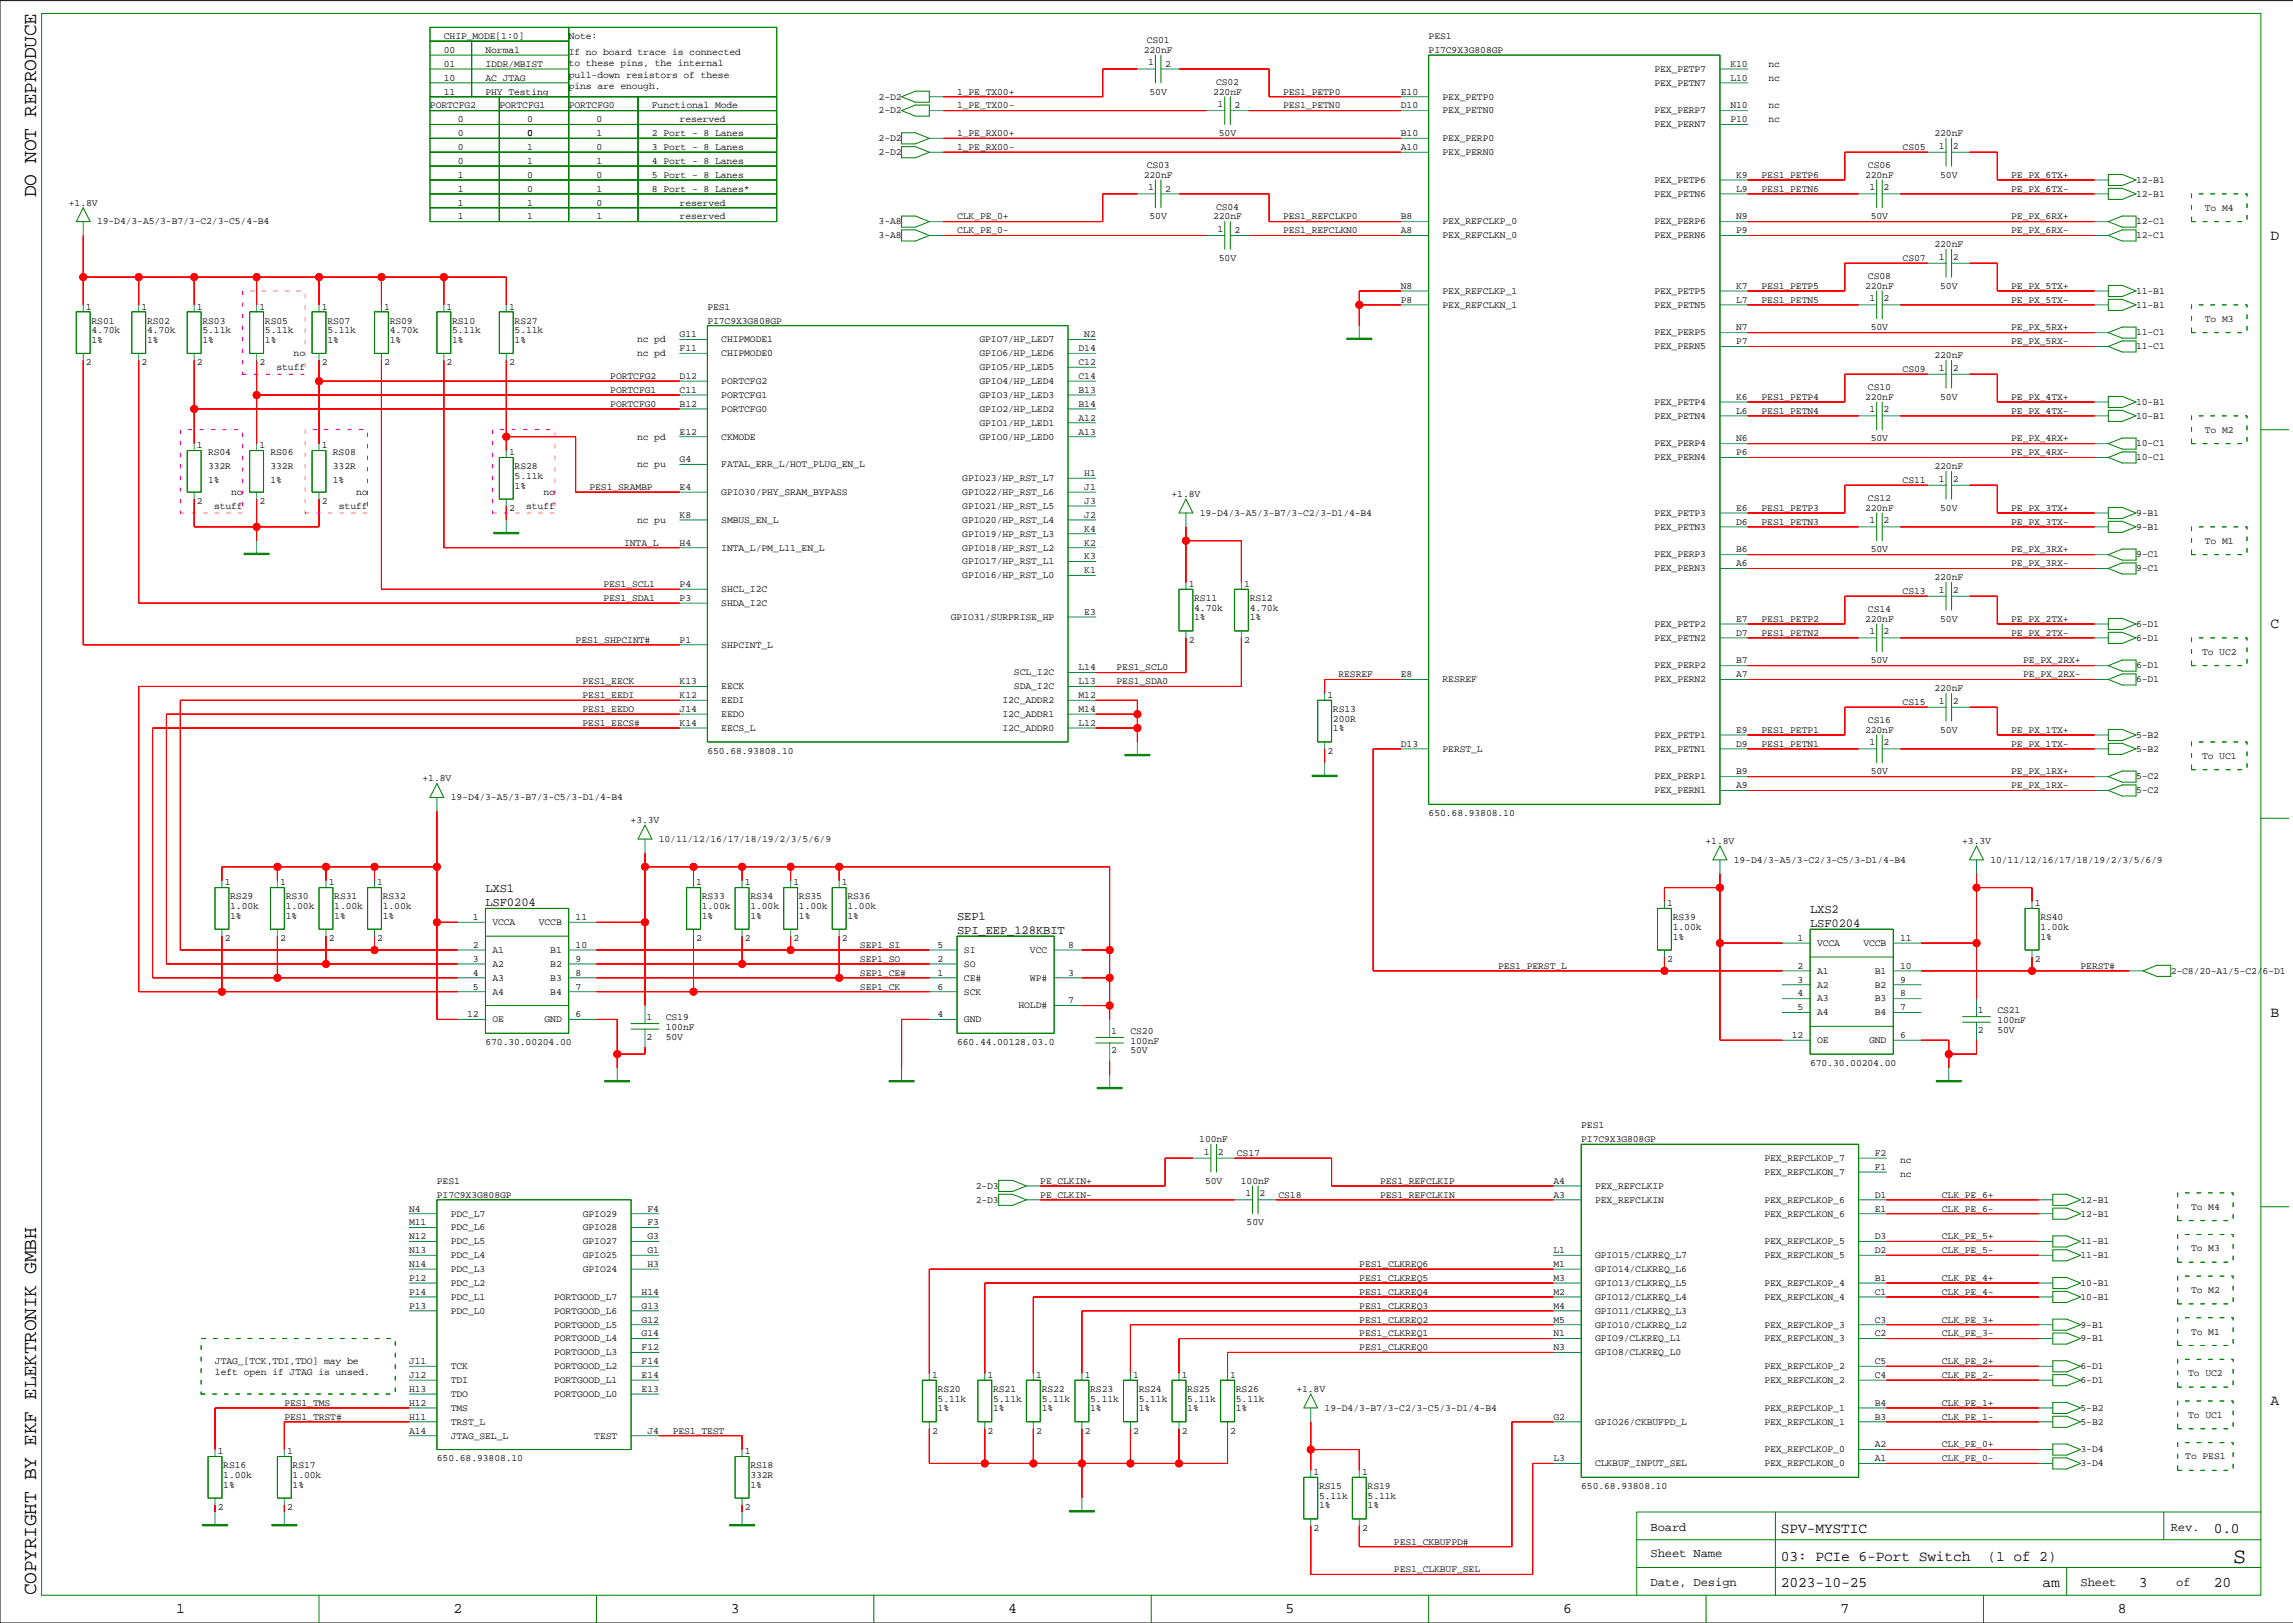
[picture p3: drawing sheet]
<svg xmlns="http://www.w3.org/2000/svg" width="420mm" height="297mm" viewBox="0 0 420 297" stroke-linecap="round" stroke-linejoin="round" font-family="sans-serif">
<defs><g id="words">
<text font-size="4" x="408.8" y="286">S</text>
<g font-size="3.6">
<text x="6.6" y="36.1" transform="rotate(-90 6.6 36.1)">DO NOT REPRODUCE</text>
<text x="6.6" y="292" transform="rotate(-90 6.6 292)">COPYRIGHT BY EKF ELEKTRONIK GMBH</text>
</g>
<g font-size="2.7">
<text x="415.7" y="43.9">D</text>
<text x="415.7" y="115">C</text>
<text x="415.7" y="186.1">B</text>
<text x="415.7" y="257.2">A</text>
<text x="326.1" y="280.6">SPV-MYSTIC</text>
<text x="405.3" y="280.6">0.0</text>
<text x="326.1" y="285.6">03: PCIe 6-Port Switch</text>
<text x="363.9" y="285.6">(1 of 2)</text>
<text x="326.1" y="290.5">2023-10-25</text>
<text x="374" y="290.5">am</text>
<text x="391.6" y="290.5">3</text>
<text x="405.3" y="290.5">20</text>
<text x="32.2" y="295.3">1</text>
<text x="83" y="295.3">2</text>
<text x="133.8" y="295.3">3</text>
<text x="184.6" y="295.3">4</text>
<text x="235.4" y="295.3">5</text>
<text x="286.2" y="295.3">6</text>
<text x="337" y="295.3">7</text>
<text x="387.7" y="295.3">8</text>
</g>
<g font-size="2.2">
<text x="88.9" y="165.8">LSF0204</text>
<text x="88.9" y="163.2">LXS1</text>
<text x="331.4" y="167">LXS2</text>
<text x="175.2" y="170.9">SPI_EEP_128KBIT</text>
<text x="175.2" y="168.3">SEP1</text>
<text x="331.4" y="169.6">LSF0204</text>
<text x="302.2" y="280.2">Board</text>
<text x="397.4" y="280.2">Rev.</text>
<text x="302.2" y="285">Sheet Name</text>
<text x="302.2" y="290.3">Date, Design</text>
<text x="380.9" y="290.3">Sheet</text>
<text x="398.4" y="290.3">of</text>
</g>
<g font-size="1.8">
<text x="81.3" y="9.7">00</text>
<text x="81.3" y="7.2">CHIP_MODE[1:0]</text>
<text x="88.9" y="9.7">Normal</text>
<text x="104.1" y="7.2">Note:</text>
<text x="104.1" y="10">If no board trace is connected</text>
<text x="209.4" y="9.7">220nF</text>
<text x="209.9" y="7.9">CS01</text>
<text x="210.2" y="12">1</text>
<text x="261.6" y="7.2">PES1</text>
<text x="261.6" y="9.7">PI7C9X3G808GP</text>
<text x="81.3" y="12.2">01</text>
<text x="81.3" y="14.8">10</text>
<text x="81.3" y="17.3">11</text>
<text x="88.9" y="12.2">IDDR/MBIST</text>
<text x="88.9" y="14.8">AC JTAG</text>
<text x="88.9" y="17.3">PHY Testing</text>
<text x="104.1" y="12.1">to these pins, the internal</text>
<text x="104.1" y="14.2">pull-down resistors of these</text>
<text x="104.1" y="16.3">pins are enough.</text>
<text x="175.2" y="17.3">1_PE_TX00+</text>
<text x="210.5" y="17.3">50V</text>
<text x="213.3" y="12.2">2</text>
<text x="222.1" y="17.3">220nF</text>
<text x="222.6" y="15.5">CS02</text>
<text x="234.9" y="17.3">PES1_PETP0</text>
<text x="256.5" y="17.3">E10</text>
<text x="302.9" y="13.2">PEX_PETP7</text>
<text x="302.9" y="15.7">PEX_PETN7</text>
<text x="316.8" y="14.8">L10</text>
<text x="316.8" y="12.2">K10</text>
<text x="323.8" y="12.2">nc</text>
<text x="323.8" y="14.8">nc</text>
<text x="78.7" y="19.9">PORTCFG2</text>
<text x="83.8" y="22.4">0</text>
<text x="91.4" y="19.9">PORTCFG1</text>
<text x="96.5" y="22.4">0</text>
<text x="104.1" y="19.9">PORTCFG0</text>
<text x="109.2" y="22.4">0</text>
<text x="119.4" y="19.9">Functional Mode</text>
<text x="124.4" y="22.4">reserved</text>
<text x="160.9" y="18.2">2-D2</text>
<text x="160.9" y="20.8">2-D2</text>
<text x="175.2" y="19.9">1_PE_TX00-</text>
<text x="222.9" y="19.6">1</text>
<text x="226" y="19.9">2</text>
<text x="234.9" y="19.9">PES1_PETN0</text>
<text x="256.5" y="19.9">D10</text>
<text x="264.1" y="18.2">PEX_PETP0</text>
<text x="264.1" y="20.8">PEX_PETN0</text>
<text x="302.9" y="20.8">PEX_PERP7</text>
<text x="302.9" y="23.3">PEX_PERN7</text>
<text x="316.8" y="22.4">P10</text>
<text x="316.8" y="19.9">N10</text>
<text x="323.8" y="19.9">nc</text>
<text x="323.8" y="22.4">nc</text>
<text x="83.8" y="24.9">0</text>
<text x="83.8" y="27.5">0</text>
<text x="96.5" y="24.9">0</text>
<text x="96.5" y="27.5">1</text>
<text x="109.2" y="27.5">0</text>
<text x="109.2" y="24.9">1</text>
<text x="119.4" y="24.9">2 Port - 8 Lanes</text>
<text x="119.4" y="27.5">3 Port - 8 Lanes</text>
<text x="160.9" y="25.8">2-D2</text>
<text x="160.9" y="28.4">2-D2</text>
<text x="175.2" y="24.9">1_PE_RX00+</text>
<text x="175.2" y="27.5">1_PE_RX00-</text>
<text x="223.2" y="24.9">50V</text>
<text x="256.5" y="27.5">A10</text>
<text x="256.5" y="24.9">B10</text>
<text x="264.1" y="25.8">PEX_PERP0</text>
<text x="264.1" y="28.4">PEX_PERN0</text>
<text x="348.3" y="27.5">CS05</text>
<text x="354.2" y="24.9">220nF</text>
<text x="355" y="27.2">1</text>
<text x="357.6" y="27.2">2</text>
<text x="83.8" y="30">0</text>
<text x="83.8" y="32.6">1</text>
<text x="83.8" y="35.1">1</text>
<text x="96.5" y="32.6">0</text>
<text x="96.5" y="35.1">0</text>
<text x="96.5" y="30">1</text>
<text x="109.2" y="32.6">0</text>
<text x="109.2" y="30">1</text>
<text x="109.2" y="35.1">1</text>
<text x="119.4" y="35.1">8 Port - 8 Lanes*</text>
<text x="119.4" y="30">4 Port - 8 Lanes</text>
<text x="119.4" y="32.6">5 Port - 8 Lanes</text>
<text x="209.4" y="32.6">220nF</text>
<text x="209.9" y="30.8">CS03</text>
<text x="210.2" y="34.8">1</text>
<text x="213.3" y="35.1">2</text>
<text x="302.9" y="33.5">PEX_PETP6</text>
<text x="317.9" y="35.1">L9</text>
<text x="317.9" y="32.6">K9</text>
<text x="322.5" y="35.1">PES1_PETN6</text>
<text x="322.5" y="32.6">PES1_PETP6</text>
<text x="341.5" y="32.6">220nF</text>
<text x="342" y="30.8">CS06</text>
<text x="342.3" y="34.8">1</text>
<text x="344.9" y="34.8">2</text>
<text x="355.2" y="32.6">50V</text>
<text x="368.2" y="35.1">PE_PX_6TX-</text>
<text x="368.2" y="32.6">PE_PX_6TX+</text>
<text x="391.1" y="33.5">12-B1</text>
<text x="12.6" y="37.6">+1.8V</text>
<text x="17.8" y="41.1">19-D4/3-A5/3-B7/3-C2/3-C5/4-B4</text>
<text x="83.8" y="37.6">1</text>
<text x="83.8" y="40.2">1</text>
<text x="96.5" y="37.6">1</text>
<text x="96.5" y="40.2">1</text>
<text x="109.2" y="37.6">0</text>
<text x="109.2" y="40.2">1</text>
<text x="124.4" y="40.2">reserved</text>
<text x="124.4" y="37.6">reserved</text>
<text x="160.9" y="41.1">3-A8</text>
<text x="175.2" y="40.2">CLK_PE_0+</text>
<text x="210.5" y="40.2">50V</text>
<text x="222.1" y="40.2">220nF</text>
<text x="222.6" y="38.4">CS04</text>
<text x="234.9" y="40.2">PES1_REFCLKP0</text>
<text x="256.5" y="40.2">B8</text>
<text x="264.1" y="41.1">PEX_REFCLKP_0</text>
<text x="302.9" y="41.1">PEX_PERP6</text>
<text x="302.9" y="36">PEX_PETN6</text>
<text x="317.9" y="40.2">N9</text>
<text x="342.5" y="40.2">50V</text>
<text x="368.2" y="40.2">PE_PX_6RX+</text>
<text x="391.1" y="41.1">12-C1</text>
<text x="391.1" y="36">12-B1</text>
<text x="403.7" y="38.5">To M4</text>
<text x="160.9" y="43.6">3-A8</text>
<text x="175.2" y="42.7">CLK_PE_0-</text>
<text x="222.9" y="42.5">1</text>
<text x="223.2" y="47.8">50V</text>
<text x="226" y="42.7">2</text>
<text x="234.9" y="42.7">PES1_REFCLKN0</text>
<text x="256.5" y="42.7">A8</text>
<text x="264.1" y="43.6">PEX_REFCLKN_0</text>
<text x="302.9" y="43.6">PEX_PERN6</text>
<text x="317.9" y="42.7">P9</text>
<text x="348.3" y="47.8">CS07</text>
<text x="354.2" y="45.2">220nF</text>
<text x="355" y="47.5">1</text>
<text x="357.6" y="47.5">2</text>
<text x="368.2" y="42.7">PE_PX_6RX-</text>
<text x="391.1" y="43.6">12-C1</text>
<text x="256.5" y="52.9">N8</text>
<text x="264.1" y="53.8">PEX_REFCLKP_1</text>
<text x="302.9" y="53.8">PEX_PETP5</text>
<text x="317.9" y="52.9">K7</text>
<text x="322.5" y="52.9">PES1_PETP5</text>
<text x="341.5" y="52.9">220nF</text>
<text x="342" y="51.1">CS08</text>
<text x="355.2" y="52.9">50V</text>
<text x="368.2" y="52.9">PE_PX_5TX+</text>
<text x="391.1" y="53.8">11-B1</text>
<text x="15.7" y="56.7">1</text>
<text x="16.8" y="59.2">RS01</text>
<text x="25.9" y="56.7">1</text>
<text x="26.9" y="59.2">RS02</text>
<text x="36.1" y="56.7">1</text>
<text x="37.1" y="59.2">RS03</text>
<text x="47.5" y="56.7">1</text>
<text x="48.5" y="59.2">RS05</text>
<text x="58.9" y="56.7">1</text>
<text x="59.9" y="59.2">RS07</text>
<text x="70.3" y="56.7">1</text>
<text x="71.4" y="59.2">RS09</text>
<text x="81.8" y="56.7">1</text>
<text x="82.8" y="59.2">RS10</text>
<text x="93.2" y="56.7">1</text>
<text x="94.2" y="59.2">RS27</text>
<text x="129.5" y="56.7">PES1</text>
<text x="129.5" y="59.2">PI7C9X3G808GP</text>
<text x="256.5" y="55.4">P8</text>
<text x="264.1" y="56.3">PEX_REFCLKN_1</text>
<text x="302.9" y="56.3">PEX_PETN5</text>
<text x="317.9" y="55.4">L7</text>
<text x="322.5" y="55.4">PES1_PETN5</text>
<text x="342.3" y="55.2">1</text>
<text x="344.9" y="55.2">2</text>
<text x="368.2" y="55.4">PE_PX_5TX-</text>
<text x="391.1" y="56.3">11-B1</text>
<text x="403.7" y="58.9">To M3</text>
<text x="16.8" y="61">4.70k</text>
<text x="16.8" y="62.8">1%</text>
<text x="26.9" y="61">4.70k</text>
<text x="26.9" y="62.8">1%</text>
<text x="37.1" y="61">5.11k</text>
<text x="37.1" y="62.8">1%</text>
<text x="48.5" y="62.8">1%</text>
<text x="48.5" y="61">5.11k</text>
<text x="53.8" y="65.2">no</text>
<text x="59.9" y="61">5.11k</text>
<text x="59.9" y="62.8">1%</text>
<text x="71.4" y="62.8">1%</text>
<text x="71.4" y="61">4.70k</text>
<text x="82.8" y="61">5.11k</text>
<text x="82.8" y="62.8">1%</text>
<text x="94.2" y="61">5.11k</text>
<text x="94.2" y="62.8">1%</text>
<text x="116.6" y="62.7">nc pd</text>
<text x="116.6" y="65.2">nc pd</text>
<text x="124.4" y="64.3">F11</text>
<text x="124.4" y="61.8">G11</text>
<text x="132" y="62.7">CHIPMODE1</text>
<text x="132" y="65.2">CHIPMODE0</text>
<text x="179.3" y="62.7">GPIO7/HP_LED7</text>
<text x="179.3" y="65.2">GPIO6/HP_LED6</text>
<text x="197.5" y="64.3">D14</text>
<text x="198.5" y="61.8">N2</text>
<text x="302.9" y="61.4">PEX_PERP5</text>
<text x="302.9" y="63.9">PEX_PERN5</text>
<text x="317.9" y="63">P7</text>
<text x="317.9" y="60.5">N7</text>
<text x="342.5" y="60.5">50V</text>
<text x="354.2" y="65.6">220nF</text>
<text x="368.2" y="63">PE_PX_5RX-</text>
<text x="368.2" y="60.5">PE_PX_5RX+</text>
<text x="391.1" y="63.9">11-C1</text>
<text x="391.1" y="61.4">11-C1</text>
<text x="15.7" y="66.8">2</text>
<text x="25.9" y="66.8">2</text>
<text x="36.1" y="66.8">2</text>
<text x="47.5" y="66.8">2</text>
<text x="50.6" y="67.7">stuff</text>
<text x="58.9" y="66.8">2</text>
<text x="70.3" y="66.8">2</text>
<text x="81.8" y="66.8">2</text>
<text x="93.2" y="66.8">2</text>
<text x="111.7" y="69.4">PORTCFG2</text>
<text x="111.7" y="71.9">PORTCFG1</text>
<text x="124.4" y="71.9">C11</text>
<text x="124.4" y="69.4">D12</text>
<text x="132" y="70.3">PORTCFG2</text>
<text x="179.3" y="67.7">GPIO5/HP_LED5</text>
<text x="179.3" y="70.3">GPIO4/HP_LED4</text>
<text x="197.5" y="71.9">B13</text>
<text x="197.5" y="69.4">C14</text>
<text x="197.5" y="66.8">C12</text>
<text x="342" y="71.4">CS10</text>
<text x="348.3" y="68.1">CS09</text>
<text x="355" y="67.8">1</text>
<text x="357.6" y="67.8">2</text>
<text x="111.7" y="74.5">PORTCFG0</text>
<text x="124.4" y="74.5">B12</text>
<text x="132" y="72.8">PORTCFG1</text>
<text x="132" y="75.4">PORTCFG0</text>
<text x="179.3" y="72.8">GPIO3/HP_LED3</text>
<text x="179.3" y="75.4">GPIO2/HP_LED2</text>
<text x="179.3" y="77.9">GPIO1/HP_LED1</text>
<text x="197.5" y="77">A12</text>
<text x="197.5" y="74.5">B14</text>
<text x="302.9" y="74.1">PEX_PETP4</text>
<text x="302.9" y="76.6">PEX_PETN4</text>
<text x="317.9" y="75.7">L6</text>
<text x="317.9" y="73.2">K6</text>
<text x="322.5" y="75.7">PES1_PETN4</text>
<text x="322.5" y="73.2">PES1_PETP4</text>
<text x="341.5" y="73.2">220nF</text>
<text x="342.3" y="75.5">1</text>
<text x="344.9" y="75.5">2</text>
<text x="355.2" y="73.2">50V</text>
<text x="368.2" y="75.7">PE_PX_4TX-</text>
<text x="368.2" y="73.2">PE_PX_4TX+</text>
<text x="391.1" y="76.6">10-B1</text>
<text x="391.1" y="74.1">10-B1</text>
<text x="36.1" y="82.1">1</text>
<text x="38.1" y="83.3">RS04</text>
<text x="47.5" y="82.1">1</text>
<text x="49.5" y="83.3">RS06</text>
<text x="58.9" y="82.1">1</text>
<text x="60.9" y="83.3">RS08</text>
<text x="93.2" y="83.3">1</text>
<text x="116.6" y="80.4">nc pd</text>
<text x="124.4" y="79.5">E12</text>
<text x="132" y="80.4">CKMODE</text>
<text x="179.3" y="80.4">GPIO0/HP_LED0</text>
<text x="197.5" y="79.5">A13</text>
<text x="302.9" y="81.7">PEX_PERP4</text>
<text x="317.9" y="83.3">P6</text>
<text x="317.9" y="80.8">N6</text>
<text x="342.5" y="80.8">50V</text>
<text x="368.2" y="83.3">PE_PX_4RX-</text>
<text x="368.2" y="80.8">PE_PX_4RX+</text>
<text x="391.1" y="81.7">10-C1</text>
<text x="403.7" y="79.2">To M2</text>
<text x="38.1" y="85.9">332R</text>
<text x="38.1" y="88.4">1%</text>
<text x="49.5" y="85.9">332R</text>
<text x="49.5" y="88.4">1%</text>
<text x="60.9" y="85.9">332R</text>
<text x="60.9" y="88.4">1%</text>
<text x="94.2" y="85.9">RS28</text>
<text x="94.2" y="87.7">5.11k</text>
<text x="94.2" y="89.4">1%</text>
<text x="107.9" y="89.7">PES1_SRAMBP</text>
<text x="116.6" y="85.5">nc pu</text>
<text x="124.4" y="89.7">E4</text>
<text x="124.4" y="84.6">G4</text>
<text x="132" y="85.5">FATAL_ERR_L/HOT_PLUG_EN_L</text>
<text x="176.2" y="88.1">GPIO23/HP_RST_L7</text>
<text x="198.5" y="89.7">J1</text>
<text x="198.5" y="87.1">H1</text>
<text x="302.9" y="84.3">PEX_PERN4</text>
<text x="348.3" y="88.4">CS11</text>
<text x="354.2" y="85.9">220nF</text>
<text x="355" y="88.2">1</text>
<text x="357.6" y="88.2">2</text>
<text x="391.1" y="84.3">10-C1</text>
<text x="36.1" y="92.2">2</text>
<text x="39.2" y="93.1">stuff</text>
<text x="42.3" y="90.6">no</text>
<text x="47.5" y="92.2">2</text>
<text x="58.9" y="92.2">2</text>
<text x="62" y="93.1">stuff</text>
<text x="65.2" y="90.6">no</text>
<text x="93.2" y="93.5">2</text>
<text x="96.3" y="93.1">stuff</text>
<text x="99.5" y="90.6">no</text>
<text x="116.6" y="95.7">nc pu</text>
<text x="124.4" y="94.8">K8</text>
<text x="132" y="90.6">GPIO30/PHY_SRAM_BYPASS</text>
<text x="132" y="95.7">SMBUS_EN_L</text>
<text x="176.2" y="90.6">GPIO22/HP_RST_L6</text>
<text x="176.2" y="93.1">GPIO21/HP_RST_L5</text>
<text x="176.2" y="95.7">GPIO20/HP_RST_L4</text>
<text x="198.5" y="94.8">J2</text>
<text x="198.5" y="92.2">J3</text>
<text x="214.5" y="91">+1.8V</text>
<text x="219.7" y="94.4">19-D4/3-A5/3-B7/3-C2/3-D1/4-B4</text>
<text x="302.9" y="94.4">PEX_PETP3</text>
<text x="317.9" y="93.5">E6</text>
<text x="322.5" y="93.5">PES1_PETP3</text>
<text x="341.5" y="93.5">220nF</text>
<text x="342" y="91.7">CS12</text>
<text x="342.3" y="95.8">1</text>
<text x="344.9" y="95.8">2</text>
<text x="355.2" y="93.5">50V</text>
<text x="368.2" y="93.5">PE_PX_3TX+</text>
<text x="391.1" y="94.4">9-B1</text>
<text x="114.3" y="99.8">INTA_L</text>
<text x="124.4" y="99.8">H4</text>
<text x="132" y="100.8">INTA_L/PM_L11_EN_L</text>
<text x="176.2" y="98.2">GPIO19/HP_RST_L3</text>
<text x="176.2" y="100.8">GPIO18/HP_RST_L2</text>
<text x="198.5" y="99.8">K2</text>
<text x="198.5" y="97.3">K4</text>
<text x="302.9" y="97">PEX_PETN3</text>
<text x="317.9" y="96">D6</text>
<text x="317.9" y="101.1">B6</text>
<text x="322.5" y="96">PES1_PETN3</text>
<text x="342.5" y="101.1">50V</text>
<text x="368.2" y="101.1">PE_PX_3RX+</text>
<text x="368.2" y="96">PE_PX_3TX-</text>
<text x="391.1" y="97">9-B1</text>
<text x="403.7" y="99.5">To M1</text>
<text x="110.5" y="107.5">PES1_SCL1</text>
<text x="124.4" y="107.5">P4</text>
<text x="176.2" y="103.3">GPIO17/HP_RST_L1</text>
<text x="176.2" y="105.8">GPIO16/HP_RST_L0</text>
<text x="198.5" y="104.9">K1</text>
<text x="198.5" y="102.4">K3</text>
<text x="217.6" y="107.5">1</text>
<text x="227.8" y="107.5">1</text>
<text x="302.9" y="102">PEX_PERP3</text>
<text x="302.9" y="104.6">PEX_PERN3</text>
<text x="317.9" y="103.7">A6</text>
<text x="354.2" y="106.2">220nF</text>
<text x="368.2" y="103.7">PE_PX_3RX-</text>
<text x="391.1" y="102">9-C1</text>
<text x="391.1" y="104.6">9-C1</text>
<text x="110.5" y="110">PES1_SDA1</text>
<text x="124.4" y="110">P3</text>
<text x="132" y="108.4">SHCL_I2C</text>
<text x="132" y="110.9">SHDA_I2C</text>
<text x="174.1" y="113.5">GPIO31/SURPRISE_HP</text>
<text x="198.5" y="112.5">E3</text>
<text x="218.6" y="110">RS11</text>
<text x="218.6" y="113.6">1%</text>
<text x="218.6" y="111.8">4.70k</text>
<text x="228.8" y="111.8">4.70k</text>
<text x="228.8" y="113.6">1%</text>
<text x="228.8" y="110">RS12</text>
<text x="317.9" y="113.8">E7</text>
<text x="322.5" y="113.8">PES1_PETP2</text>
<text x="341.5" y="113.8">220nF</text>
<text x="342" y="112">CS14</text>
<text x="348.3" y="108.7">CS13</text>
<text x="355" y="108.5">1</text>
<text x="355.2" y="113.8">50V</text>
<text x="357.6" y="108.5">2</text>
<text x="368.2" y="113.8">PE_PX_2TX+</text>
<text x="105.4" y="117.6">PES1_SHPCINT#</text>
<text x="124.4" y="117.6">P1</text>
<text x="132" y="118.5">SHPCINT_L</text>
<text x="217.6" y="117.6">2</text>
<text x="227.8" y="117.6">2</text>
<text x="302.9" y="114.7">PEX_PETP2</text>
<text x="302.9" y="117.3">PEX_PETN2</text>
<text x="317.9" y="116.4">D7</text>
<text x="322.5" y="116.4">PES1_PETN2</text>
<text x="342.3" y="116.1">1</text>
<text x="344.9" y="116.1">2</text>
<text x="368.2" y="116.4">PE_PX_2TX-</text>
<text x="391.1" y="117.3">6-D1</text>
<text x="391.1" y="114.7">6-D1</text>
<text x="403.2" y="119.8">To UC2</text>
<text x="106.7" y="125.2">PES1_EECK</text>
<text x="124.4" y="125.2">K13</text>
<text x="185.6" y="123.6">SCL_I2C</text>
<text x="197.5" y="125.2">L13</text>
<text x="197.5" y="122.7">L14</text>
<text x="204.4" y="122.7">PES1_SCL0</text>
<text x="204.4" y="125.2">PES1_SDA0</text>
<text x="245.1" y="124">RESREF</text>
<text x="256.5" y="124">E8</text>
<text x="264.1" y="124.9">RESREF</text>
<text x="302.9" y="122.3">PEX_PERP2</text>
<text x="302.9" y="124.9">PEX_PERN2</text>
<text x="317.9" y="124">A7</text>
<text x="317.9" y="121.4">B7</text>
<text x="342.5" y="121.4">50V</text>
<text x="370.4" y="124">PE_PX_2RX-</text>
<text x="370.4" y="121.4">PE_PX_2RX+</text>
<text x="391.1" y="122.3">6-D1</text>
<text x="391.1" y="124.9">6-D1</text>
<text x="106.7" y="127.8">PES1_EEDI</text>
<text x="106.7" y="130.3">PES1_EEDO</text>
<text x="124.4" y="130.3">J14</text>
<text x="124.4" y="127.8">K12</text>
<text x="132" y="126.2">EECK</text>
<text x="132" y="128.7">EEDI</text>
<text x="132" y="131.2">EEDO</text>
<text x="183.5" y="128.7">I2C_ADDR2</text>
<text x="183.5" y="131.2">I2C_ADDR1</text>
<text x="185.6" y="126.2">SDA_I2C</text>
<text x="197.5" y="130.3">M14</text>
<text x="197.5" y="127.8">M12</text>
<text x="243" y="127.8">1</text>
<text x="244" y="130.3">RS13</text>
<text x="348.3" y="129">CS15</text>
<text x="354.2" y="126.5">220nF</text>
<text x="355" y="128.8">1</text>
<text x="357.6" y="128.8">2</text>
<text x="106.7" y="132.9">PES1_EECS#</text>
<text x="124.4" y="132.9">K14</text>
<text x="129.5" y="137.9">650.68.93808.10</text>
<text x="132" y="133.8">EECS_L</text>
<text x="183.5" y="133.8">I2C_ADDR0</text>
<text x="197.5" y="132.9">L12</text>
<text x="243" y="137.9">2</text>
<text x="244" y="132.1">200R</text>
<text x="244" y="133.9">1%</text>
<text x="256.5" y="136.7">D13</text>
<text x="264.1" y="137.6">PERST_L</text>
<text x="302.9" y="135">PEX_PETP1</text>
<text x="302.9" y="137.6">PEX_PETN1</text>
<text x="317.9" y="136.7">D9</text>
<text x="317.9" y="134.1">E9</text>
<text x="322.5" y="136.7">PES1_PETN1</text>
<text x="322.5" y="134.1">PES1_PETP1</text>
<text x="341.5" y="134.1">220nF</text>
<text x="342" y="132.4">CS16</text>
<text x="342.3" y="136.4">1</text>
<text x="344.9" y="136.4">2</text>
<text x="355.2" y="134.1">50V</text>
<text x="368.2" y="136.7">PE_PX_1TX-</text>
<text x="368.2" y="134.1">PE_PX_1TX+</text>
<text x="391.1" y="137.6">5-B2</text>
<text x="391.1" y="135">5-B2</text>
<text x="77.4" y="143">+1.8V</text>
<text x="302.9" y="142.7">PEX_PERP1</text>
<text x="317.9" y="141.7">B9</text>
<text x="342.5" y="141.7">50V</text>
<text x="368.2" y="141.7">PE_PX_1RX+</text>
<text x="391.1" y="142.7">5-C2</text>
<text x="403.2" y="138.9">To UC1</text>
<text x="82.5" y="146.5">19-D4/3-A5/3-B7/3-C5/3-D1/4-B4</text>
<text x="261.6" y="149.4">650.68.93808.10</text>
<text x="302.9" y="145.2">PEX_PERN1</text>
<text x="317.9" y="144.3">A9</text>
<text x="368.2" y="144.3">PE_PX_1RX-</text>
<text x="391.1" y="145.2">5-C2</text>
<text x="115.5" y="150.6">+3.3V</text>
<text x="120.6" y="154.1">10/11/12/16/17/18/19/2/3/5/6/9</text>
<text x="312.3" y="154.4">+1.8V</text>
<text x="359.2" y="154.4">+3.3V</text>
<text x="317.4" y="157.9">19-D4/3-A5/3-C2/3-C5/3-D1/4-B4</text>
<text x="364.4" y="157.9">10/11/12/16/17/18/19/2/3/5/6/9</text>
<text x="41.1" y="162.1">1</text>
<text x="42.2" y="166.4">1.00k</text>
<text x="42.2" y="164.6">RS29</text>
<text x="51.3" y="162.1">1</text>
<text x="52.3" y="166.4">1.00k</text>
<text x="52.3" y="164.6">RS30</text>
<text x="60.2" y="162.1">1</text>
<text x="61.2" y="166.4">1.00k</text>
<text x="61.2" y="164.6">RS31</text>
<text x="69.1" y="162.1">1</text>
<text x="70.1" y="166.4">1.00k</text>
<text x="70.1" y="164.6">RS32</text>
<text x="127.5" y="162.1">1</text>
<text x="128.5" y="166.4">1.00k</text>
<text x="128.5" y="164.6">RS33</text>
<text x="136.4" y="162.1">1</text>
<text x="137.4" y="166.4">1.00k</text>
<text x="137.4" y="164.6">RS34</text>
<text x="145.3" y="162.1">1</text>
<text x="146.3" y="166.4">1.00k</text>
<text x="146.3" y="164.6">RS35</text>
<text x="154.1" y="162.1">1</text>
<text x="155.2" y="166.4">1.00k</text>
<text x="155.2" y="164.6">RS36</text>
<text x="305.2" y="165.9">1</text>
<text x="372.5" y="165.9">1</text>
<text x="41.1" y="172.2">2</text>
<text x="42.2" y="168.2">1%</text>
<text x="51.3" y="172.2">2</text>
<text x="52.3" y="168.2">1%</text>
<text x="60.2" y="172.2">2</text>
<text x="61.2" y="168.2">1%</text>
<text x="69.1" y="172.2">2</text>
<text x="70.1" y="168.2">1%</text>
<text x="86.6" y="173.5">2</text>
<text x="86.6" y="168.4">1</text>
<text x="90.1" y="169.3">VCCA</text>
<text x="98.6" y="169.3">VCCB</text>
<text x="105.4" y="173.5">10</text>
<text x="105.4" y="168.4">11</text>
<text x="127.5" y="172.2">2</text>
<text x="128.5" y="168.2">1%</text>
<text x="136.4" y="172.2">2</text>
<text x="137.4" y="168.2">1%</text>
<text x="145.3" y="172.2">2</text>
<text x="146.3" y="168.2">1%</text>
<text x="154.1" y="172.2">2</text>
<text x="155.2" y="168.2">1%</text>
<text x="157.4" y="173.5">SEP1_SI</text>
<text x="171.6" y="173.5">5</text>
<text x="195.5" y="173.5">8</text>
<text x="306.3" y="172">1%</text>
<text x="306.3" y="170.2">1.00k</text>
<text x="306.3" y="168.4">RS39</text>
<text x="329.1" y="172.2">1</text>
<text x="332.7" y="173.1">VCCA</text>
<text x="341.2" y="173.1">VCCB</text>
<text x="347.9" y="172.2">11</text>
<text x="373.5" y="170.2">1.00k</text>
<text x="373.5" y="168.4">RS40</text>
<text x="373.5" y="172">1%</text>
<text x="86.6" y="178.6">4</text>
<text x="86.6" y="176">3</text>
<text x="90.1" y="179.5">A3</text>
<text x="90.1" y="176.9">A2</text>
<text x="90.1" y="174.4">A1</text>
<text x="100.7" y="179.5">B3</text>
<text x="100.7" y="176.9">B2</text>
<text x="100.7" y="174.4">B1</text>
<text x="105.4" y="176">9</text>
<text x="105.4" y="178.6">8</text>
<text x="157.4" y="176">SEP1_SO</text>
<text x="157.4" y="178.6">SEP1_CE#</text>
<text x="171.6" y="178.6">1</text>
<text x="171.6" y="176">2</text>
<text x="176.5" y="179.5">CE#</text>
<text x="176.5" y="176.9">SO</text>
<text x="176.5" y="174.4">SI</text>
<text x="188.6" y="179.5">WP#</text>
<text x="188.6" y="174.4">VCC</text>
<text x="195.5" y="178.6">3</text>
<text x="274.3" y="177.3">PES1_PERST_L</text>
<text x="305.2" y="176">2</text>
<text x="329.1" y="177.3">2</text>
<text x="329.1" y="179.8">3</text>
<text x="332.7" y="178.2">A1</text>
<text x="343.3" y="178.2">B1</text>
<text x="347.9" y="179.8">9</text>
<text x="347.9" y="177.3">10</text>
<text x="372.5" y="176">2</text>
<text x="380.9" y="177.3">PERST#</text>
<text x="397.4" y="178.2">2-C8/20-A1/5-C2/6-D1</text>
<text x="86.6" y="181.1">5</text>
<text x="90.1" y="182">A4</text>
<text x="100.7" y="182">B4</text>
<text x="105.4" y="181.1">7</text>
<text x="157.4" y="181.1">SEP1_CK</text>
<text x="171.6" y="181.1">6</text>
<text x="176.5" y="182">SCK</text>
<text x="186.5" y="184.6">HOLD#</text>
<text x="195.5" y="183.6">7</text>
<text x="329.1" y="182.4">4</text>
<text x="329.1" y="184.9">5</text>
<text x="332.7" y="185.8">A4</text>
<text x="332.7" y="183.3">A3</text>
<text x="332.7" y="180.8">A2</text>
<text x="343.3" y="185.8">B4</text>
<text x="343.3" y="183.3">B3</text>
<text x="343.3" y="180.8">B2</text>
<text x="347.9" y="182.4">8</text>
<text x="347.9" y="184.9">7</text>
<text x="362.1" y="185.4">1</text>
<text x="365.7" y="185.4">CS21</text>
<text x="85.5" y="186.2">12</text>
<text x="88.9" y="191.3">670.30.00204.00</text>
<text x="90.1" y="187.1">OE</text>
<text x="99.7" y="187.1">GND</text>
<text x="105.4" y="186.2">6</text>
<text x="118.3" y="186.7">1</text>
<text x="118.3" y="190.2">2</text>
<text x="121.9" y="188.5">100nF</text>
<text x="121.9" y="190.2">50V</text>
<text x="121.9" y="186.7">CS19</text>
<text x="171.6" y="186.2">4</text>
<text x="175.2" y="191.3">660.44.00128.03.0</text>
<text x="176.5" y="187.1">GND</text>
<text x="203.4" y="189.2">1</text>
<text x="207" y="189.2">CS20</text>
<text x="207" y="191">100nF</text>
<text x="328" y="190">12</text>
<text x="332.7" y="190.9">OE</text>
<text x="342.2" y="190.9">GND</text>
<text x="347.9" y="190">6</text>
<text x="362.1" y="189">2</text>
<text x="365.7" y="187.2">100nF</text>
<text x="365.7" y="189">50V</text>
<text x="203.4" y="192.8">2</text>
<text x="207" y="192.8">50V</text>
<text x="331.4" y="195.1">670.30.00204.00</text>
<text x="219.6" y="209">100nF</text>
<text x="289.5" y="206.5">PES1</text>
<text x="289.5" y="209">PI7C9X3G808GP</text>
<text x="220.4" y="211.3">1</text>
<text x="223" y="211.3">2</text>
<text x="226.4" y="211.6">CS17</text>
<text x="323" y="212.5">PEX_REFCLKOP_7</text>
<text x="323" y="215">PEX_REFCLKON_7</text>
<text x="343.3" y="214.1">F1</text>
<text x="343.3" y="211.6">F2</text>
<text x="347.9" y="212.9">nc</text>
<text x="347.9" y="215.4">nc</text>
<text x="74.9" y="221.7">N4</text>
<text x="80" y="216.7">PES1</text>
<text x="80" y="219.2">PI7C9X3G808GP</text>
<text x="118.5" y="221.7">F4</text>
<text x="178.6" y="220.1">2-D3</text>
<text x="178.6" y="217.6">2-D3</text>
<text x="190.5" y="216.7">PE_CLKIN+</text>
<text x="190.5" y="219.2">PE_CLKIN-</text>
<text x="220.6" y="216.7">50V</text>
<text x="227.2" y="216.7">100nF</text>
<text x="228" y="218.9">1</text>
<text x="230.6" y="218.9">2</text>
<text x="234.1" y="219.2">CS18</text>
<text x="252.7" y="219.2">PES1_REFCLKIN</text>
<text x="252.7" y="216.7">PES1_REFCLKIP</text>
<text x="284.4" y="219.2">A3</text>
<text x="284.4" y="216.7">A4</text>
<text x="292" y="217.6">PEX_REFCLKIP</text>
<text x="292" y="220.1">PEX_REFCLKIN</text>
<text x="323" y="220.1">PEX_REFCLKOP_6</text>
<text x="343.3" y="221.7">E1</text>
<text x="343.3" y="219.2">D1</text>
<text x="355.5" y="221.7">CLK_PE_6-</text>
<text x="355.5" y="219.2">CLK_PE_6+</text>
<text x="380.9" y="220.1">12-B1</text>
<text x="401.1" y="221.4">To M4</text>
<text x="74.9" y="226.8">N12</text>
<text x="74.9" y="224.3">M11</text>
<text x="82.5" y="222.7">PDC_L7</text>
<text x="82.5" y="225.2">PDC_L6</text>
<text x="82.5" y="227.7">PDC_L5</text>
<text x="106.7" y="222.7">GPIO29</text>
<text x="106.7" y="225.2">GPIO28</text>
<text x="106.7" y="227.7">GPIO27</text>
<text x="118.5" y="226.8">G3</text>
<text x="118.5" y="224.3">F3</text>
<text x="228.2" y="224.3">50V</text>
<text x="323" y="227.7">PEX_REFCLKOP_5</text>
<text x="323" y="222.7">PEX_REFCLKON_6</text>
<text x="343.3" y="226.8">D3</text>
<text x="355.5" y="226.8">CLK_PE_5+</text>
<text x="380.9" y="222.7">12-B1</text>
<text x="380.9" y="227.7">11-B1</text>
<text x="74.9" y="231.9">N14</text>
<text x="74.9" y="229.4">N13</text>
<text x="82.5" y="230.3">PDC_L4</text>
<text x="82.5" y="232.8">PDC_L3</text>
<text x="106.7" y="230.3">GPIO25</text>
<text x="106.7" y="232.8">GPIO24</text>
<text x="118.5" y="231.9">H3</text>
<text x="118.5" y="229.4">G1</text>
<text x="248.9" y="231.9">PES1_CLKREQ6</text>
<text x="284.4" y="231.9">M1</text>
<text x="284.4" y="229.4">L1</text>
<text x="292" y="230.3">GPIO15/CLKREQ_L7</text>
<text x="292" y="232.8">GPIO14/CLKREQ_L6</text>
<text x="323" y="230.3">PEX_REFCLKON_5</text>
<text x="343.3" y="229.4">D2</text>
<text x="355.5" y="229.4">CLK_PE_5-</text>
<text x="380.9" y="230.3">11-B1</text>
<text x="401.1" y="229">To M3</text>
<text x="74.9" y="239.5">P13</text>
<text x="74.9" y="237">P14</text>
<text x="74.9" y="234.4">P12</text>
<text x="82.5" y="235.4">PDC_L2</text>
<text x="82.5" y="237.9">PDC_L1</text>
<text x="101.4" y="237.9">PORTGOOD_L7</text>
<text x="117.5" y="239.5">G13</text>
<text x="117.5" y="237">H14</text>
<text x="248.9" y="234.4">PES1_CLKREQ5</text>
<text x="248.9" y="237">PES1_CLKREQ4</text>
<text x="248.9" y="239.5">PES1_CLKREQ3</text>
<text x="284.4" y="239.5">M4</text>
<text x="284.4" y="237">M2</text>
<text x="284.4" y="234.4">M3</text>
<text x="292" y="235.4">GPIO13/CLKREQ_L5</text>
<text x="292" y="237.9">GPIO12/CLKREQ_L4</text>
<text x="323" y="235.4">PEX_REFCLKOP_4</text>
<text x="323" y="237.9">PEX_REFCLKON_4</text>
<text x="343.3" y="237">C1</text>
<text x="343.3" y="234.4">B1</text>
<text x="355.5" y="237">CLK_PE_4-</text>
<text x="355.5" y="234.4">CLK_PE_4+</text>
<text x="380.9" y="235.4">10-B1</text>
<text x="380.9" y="237.9">10-B1</text>
<text x="401.1" y="236.6">To M2</text>
<text x="82.5" y="240.4">PDC_L0</text>
<text x="101.4" y="240.4">PORTGOOD_L6</text>
<text x="101.4" y="243">PORTGOOD_L5</text>
<text x="101.4" y="245.5">PORTGOOD_L4</text>
<text x="117.5" y="244.6">G14</text>
<text x="117.5" y="242.1">G12</text>
<text x="248.9" y="242.1">PES1_CLKREQ2</text>
<text x="248.9" y="244.6">PES1_CLKREQ1</text>
<text x="284.4" y="244.6">N1</text>
<text x="284.4" y="242.1">M5</text>
<text x="292" y="240.4">GPIO11/CLKREQ_L3</text>
<text x="292" y="243">GPIO10/CLKREQ_L2</text>
<text x="292" y="245.5">GPIO9/CLKREQ_L1</text>
<text x="323" y="243">PEX_REFCLKOP_3</text>
<text x="323" y="245.5">PEX_REFCLKON_3</text>
<text x="343.3" y="244.6">C2</text>
<text x="343.3" y="242.1">C3</text>
<text x="355.5" y="244.6">CLK_PE_3-</text>
<text x="355.5" y="242.1">CLK_PE_3+</text>
<text x="380.9" y="243">9-B1</text>
<text x="380.9" y="245.5">9-B1</text>
<text x="401.1" y="244.2">To M1</text>
<text x="39.4" y="249.6">JTAG_[TCK,TDI,TDO] may be</text>
<text x="39.4" y="251.6">left open if JTAG is unsed.</text>
<text x="74.9" y="249.7">J11</text>
<text x="82.5" y="250.6">TCK</text>
<text x="101.4" y="248">PORTGOOD_L3</text>
<text x="101.4" y="250.6">PORTGOOD_L2</text>
<text x="117.5" y="249.7">F14</text>
<text x="117.5" y="247.1">F12</text>
<text x="248.9" y="247.1">PES1_CLKREQ0</text>
<text x="284.4" y="247.1">N3</text>
<text x="292" y="248">GPIO8/CLKREQ_L0</text>
<text x="323" y="250.6">PEX_REFCLKOP_2</text>
<text x="343.3" y="249.7">C5</text>
<text x="355.5" y="249.7">CLK_PE_2+</text>
<text x="380.9" y="250.6">6-D1</text>
<text x="400.6" y="251.9">To UC2</text>
<text x="52.1" y="257.3">PES1_TMS</text>
<text x="74.9" y="257.3">H12</text>
<text x="74.9" y="254.8">H13</text>
<text x="74.9" y="252.2">J12</text>
<text x="82.5" y="253.1">TDI</text>
<text x="82.5" y="255.7">TDO</text>
<text x="101.4" y="253.1">PORTGOOD_L1</text>
<text x="101.4" y="255.7">PORTGOOD_L0</text>
<text x="117.5" y="254.8">E13</text>
<text x="117.5" y="252.2">E14</text>
<text x="170.6" y="252.2">1</text>
<text x="171.7" y="254.8">RS20</text>
<text x="171.7" y="256.5">5.11k</text>
<text x="180.8" y="252.2">1</text>
<text x="181.8" y="254.8">RS21</text>
<text x="181.8" y="256.5">5.11k</text>
<text x="189.7" y="252.2">1</text>
<text x="190.7" y="254.8">RS22</text>
<text x="190.7" y="256.5">5.11k</text>
<text x="198.6" y="252.2">1</text>
<text x="199.6" y="254.8">RS23</text>
<text x="199.6" y="256.5">5.11k</text>
<text x="207.5" y="252.2">1</text>
<text x="208.5" y="254.8">RS24</text>
<text x="208.5" y="256.5">5.11k</text>
<text x="216.4" y="252.2">1</text>
<text x="217.4" y="254.8">RS25</text>
<text x="217.4" y="256.5">5.11k</text>
<text x="225.2" y="252.2">1</text>
<text x="226.3" y="254.8">RS26</text>
<text x="226.3" y="256.5">5.11k</text>
<text x="237.3" y="254.8">+1.8V</text>
<text x="323" y="253.1">PEX_REFCLKON_2</text>
<text x="343.3" y="252.2">C4</text>
<text x="343.3" y="257.3">B4</text>
<text x="355.5" y="252.2">CLK_PE_2-</text>
<text x="355.5" y="257.3">CLK_PE_1+</text>
<text x="380.9" y="253.1">6-D1</text>
<text x="52.1" y="259.8">PES1_TRST#</text>
<text x="74.9" y="262.4">A14</text>
<text x="74.9" y="259.8">H11</text>
<text x="82.5" y="258.2">TMS</text>
<text x="82.5" y="260.7">TRST_L</text>
<text x="82.5" y="263.3">JTAG_SEL_L</text>
<text x="108.8" y="263.3">TEST</text>
<text x="118.5" y="262.4">J4</text>
<text x="123.2" y="262.4">PES1_TEST</text>
<text x="170.6" y="262.4">2</text>
<text x="171.7" y="258.3">1%</text>
<text x="180.8" y="262.4">2</text>
<text x="181.8" y="258.3">1%</text>
<text x="189.7" y="262.4">2</text>
<text x="190.7" y="258.3">1%</text>
<text x="198.6" y="262.4">2</text>
<text x="199.6" y="258.3">1%</text>
<text x="207.5" y="262.4">2</text>
<text x="208.5" y="258.3">1%</text>
<text x="216.4" y="262.4">2</text>
<text x="217.4" y="258.3">1%</text>
<text x="225.2" y="262.4">2</text>
<text x="226.3" y="258.3">1%</text>
<text x="242.5" y="258.2">19-D4/3-B7/3-C2/3-C5/3-D1/4-B4</text>
<text x="284.4" y="259.8">G2</text>
<text x="292" y="260.7">GPIO26/CKBUFPD_L</text>
<text x="323" y="258.2">PEX_REFCLKOP_1</text>
<text x="323" y="260.7">PEX_REFCLKON_1</text>
<text x="343.3" y="259.8">B3</text>
<text x="355.5" y="259.8">CLK_PE_1-</text>
<text x="380.9" y="258.2">5-B2</text>
<text x="380.9" y="260.7">5-B2</text>
<text x="400.6" y="259.5">To UC1</text>
<text x="39.9" y="266.2">1</text>
<text x="40.9" y="268.7">RS16</text>
<text x="52.6" y="266.2">1</text>
<text x="53.6" y="268.7">RS17</text>
<text x="80" y="267.4">650.68.93808.10</text>
<text x="136.4" y="266.2">1</text>
<text x="137.4" y="268.7">RS18</text>
<text x="240.5" y="270">1</text>
<text x="249.4" y="270">1</text>
<text x="284.4" y="267.4">L3</text>
<text x="292" y="268.4">CLKBUF_INPUT_SEL</text>
<text x="323" y="265.8">PEX_REFCLKOP_0</text>
<text x="323" y="268.4">PEX_REFCLKON_0</text>
<text x="343.3" y="267.4">A1</text>
<text x="343.3" y="264.9">A2</text>
<text x="355.5" y="264.9">CLK_PE_0+</text>
<text x="355.5" y="267.4">CLK_PE_0-</text>
<text x="380.9" y="265.8">3-D4</text>
<text x="380.9" y="268.4">3-D4</text>
<text x="400.1" y="267.1">To PES1</text>
<text x="40.9" y="270.5">1.00k</text>
<text x="40.9" y="272.3">1%</text>
<text x="53.6" y="270.5">1.00k</text>
<text x="53.6" y="272.3">1%</text>
<text x="137.4" y="270.5">332R</text>
<text x="137.4" y="272.3">1%</text>
<text x="241.5" y="272.5">RS15</text>
<text x="241.5" y="274.3">5.11k</text>
<text x="250.4" y="274.3">5.11k</text>
<text x="250.4" y="272.5">RS19</text>
<text x="289.5" y="272.5">650.68.93808.10</text>
<text x="39.9" y="276.3">2</text>
<text x="52.6" y="276.3">2</text>
<text x="136.4" y="276.3">2</text>
<text x="240.5" y="280.1">2</text>
<text x="241.5" y="276.1">1%</text>
<text x="249.4" y="280.1">2</text>
<text x="250.4" y="276.1">1%</text>
<text x="255.2" y="287.8">PES1_CLKBUF_SEL</text>
<text x="255.2" y="282.7">PES1_CKBUFPD#</text>
</g>
</g></defs>
<path d="M419.9 .1h-419.9v296.9h419.9" fill="none" stroke="#000" stroke-width=".18"/>
<g fill="none" stroke="#008200" stroke-width=".18">
<path d="M7.6 2.5h406.3v289.5h-406.3zM15.2 38l1.3 2.6h-2.5zM413.9 78.6h5.1M217.1 91.3l1.3 2.6h-2.5zM80 143.4l1.3 2.5h-2.6zM118.1 151l1.3 2.6h-2.6zM314.9 154.8l1.3 2.6h-2.6zM361.9 154.8l1.2 2.6h-2.5zM413.9 149.8h5.1M413.9 220.9h5.1M240 255.1l1.2 2.6h-2.5zM325 276.7v15.3"/>
<path d="M396.1 276.7v5.1M413.9 276.7h-114.2v15.3M58.4 292v5M109.2 292v5M160 292v5M210.8 292v5M261.6 292v5M299.7 281.8h114.2M299.7 286.9h114.2M312.3 292v5M363.1 292v5M378.4 286.9v5.1"/>
</g>
<g fill="none" stroke="#008000" stroke-width=".18">
<path d="M78.7 7.5h7.6v10.2h-7.6zM78.7 5h25.4v2.5h-25.4zM78.7 17.7h12.7v2.5h-12.7zM78.7 10.1h25.4M78.7 12.6h25.4M78.7 15.2h25.4M86.3 7.5h17.8v10.2h-17.8zM91.4 17.7h12.7v2.5h-12.7zM104.1 5h38.1v12.7h-38.1zM104.1 17.7h12.7v2.5h-12.7zM116.8 17.7h25.4v2.5h-25.4zM211.5 10.1v5.1"/>
<path d="M212.5 10.1v5.1M224.2 17.7v5.1M225.2 17.7v5.1M261.6 10.1h53.3v137.1h-53.3zM78.7 20.2h12.7v2.6h-12.7zM78.7 22.8h12.7v2.5h-12.7zM78.7 25.3h12.7v2.6h-12.7zM78.7 27.9h12.7v2.5h-12.7zM78.7 30.4h12.7v2.5h-12.7zM78.7 32.9h12.7v2.6h-12.7zM78.7 35.5h12.7v2.5h-12.7zM78.7 38h12.7v2.6h-12.7z"/>
<path d="M91.4 20.2h12.7v2.6h-12.7zM91.4 22.8h12.7v2.5h-12.7zM91.4 25.3h12.7v2.6h-12.7zM91.4 27.9h12.7v2.5h-12.7zM91.4 30.4h12.7v2.5h-12.7zM91.4 32.9h12.7v2.6h-12.7zM91.4 35.5h12.7v2.5h-12.7zM91.4 38h12.7v2.6h-12.7zM104.1 20.2h12.7v2.6h-12.7zM104.1 22.8h12.7v2.5h-12.7zM104.1 25.3h12.7v2.6h-12.7zM104.1 27.9h12.7v2.5h-12.7z"/>
<path d="M104.1 30.4h12.7v2.5h-12.7zM104.1 32.9h12.7v2.6h-12.7zM104.1 35.5h12.7v2.5h-12.7zM104.1 38h12.7v2.6h-12.7zM116.8 20.2h25.4v2.6h-25.4zM116.8 22.8h25.4v2.5h-25.4zM116.8 25.3h25.4v2.6h-25.4zM116.8 27.9h25.4v2.5h-25.4zM116.8 30.4h25.4v2.5h-25.4zM116.8 32.9h25.4v2.6h-25.4zM116.8 35.5h25.4v2.5h-25.4zM116.8 38h25.4v2.6h-25.4z"/>
<path d="M211.5 32.9v5.1M212.5 32.9v5.1M343.6 32.9v5.1M344.6 32.9v5.1M356.3 25.3v5.1M357.3 25.3v5.1M14 57.1h2.5v7.6h-2.5zM24.1 57.1h2.6v7.6h-2.6zM34.3 57.1h2.5v7.6h-2.5zM45.7 57.1h2.5v7.6h-2.5zM57.1 57.1h2.6v7.6h-2.6zM68.6 57.1h2.5v7.6h-2.5z"/>
<path d="M80 57.1h2.5v7.6h-2.5zM91.4 57.1h2.6v7.6h-2.6zM129.5 59.6h66v76.2h-66zM224.2 40.6v5M225.2 40.6v5M343.6 53.3v5M344.6 53.3v5M356.3 45.6v5.1M357.3 45.6v5.1M343.6 73.6v5M344.6 73.6v5M356.3 66v5"/>
<path d="M357.3 66v5M34.3 82.5h2.5v7.6h-2.5zM45.7 82.5h2.5v7.6h-2.5zM57.1 82.5h2.6v7.6h-2.6zM91.4 83.7h2.6v7.6h-2.6zM343.6 93.9v5.1M344.6 93.9v5.1M356.3 86.3v5M357.3 86.3v5M215.9 107.9h2.5v7.6h-2.5zM226 107.9h2.5v7.6h-2.5zM343.6 114.2v5.1"/>
<path d="M344.6 114.2v5.1M356.3 106.6v5.1M357.3 106.6v5.1M241.2 128.2h2.6v7.6h-2.6zM343.6 134.5v5.1M344.6 134.5v5.1M356.3 126.9v5.1M357.3 126.9v5.1M39.4 162.4h2.5v7.7h-2.5zM49.5 162.4h2.6v7.7h-2.6zM58.4 162.4h2.5v7.7h-2.5zM67.3 162.4h2.5v7.7h-2.5z"/>
<path d="M88.9 166.3h15.2v22.8h-15.2zM88.9 171.3h15.2M125.7 162.4h2.5v7.7h-2.5zM134.6 162.4h2.5v7.7h-2.5zM143.5 162.4h2.5v7.7h-2.5zM152.4 162.4h2.5v7.7h-2.5zM175.2 171.3h17.8v17.8h-17.8zM303.5 166.3h2.5v7.6h-2.5zM331.4 170.1h15.2v22.8h-15.2zM331.4 175.1h15.2M370.8 166.3h2.5v7.6h-2.5zM88.9 184h15.2"/>
<path d="M115.5 188.4h5.1M115.5 187.3h5.1M200.6 190.9h5.1M200.6 189.9h5.1M331.4 187.8h15.2M359.3 187.1h5.1M359.3 186.1h5.1M80 219.6h35.5v45.7h-35.5zM221.7 209.4v5.1M222.7 209.4v5.1M229.3 217v5.1M230.3 217v5.1"/>
<path d="M289.5 209.4h50.8v61h-50.8zM168.9 252.6h2.5v7.6h-2.5zM179 252.6h2.6v7.6h-2.6zM187.9 252.6h2.6v7.6h-2.6zM196.8 252.6h2.5v7.6h-2.5zM205.7 252.6h2.5v7.6h-2.5zM214.6 252.6h2.5v7.6h-2.5zM223.5 252.6h2.5v7.6h-2.5zM38.1 266.6h2.5v7.6h-2.5zM50.8 266.6h2.5v7.6h-2.5zM134.6 266.6h2.5v7.6h-2.5zM238.7 270.4h2.5v7.6h-2.5z"/>
<path d="M247.6 270.4h2.5v7.6h-2.5z"/>
</g>
<g fill="none" stroke="#008080" stroke-width=".18">
<path d="M208.2 12.6h3.3M212.5 12.6h3.4M256.5 17.7h5.1M314.9 12.6h5.1M314.9 15.2h5.1M208.2 35.5h3.3M212.5 35.5h3.4M220.9 20.2h3.3M225.2 20.2h3.3M256.5 20.2h5.1M256.5 25.3h5.1M256.5 27.9h5.1"/>
<path d="M314.9 20.2h5.1M314.9 22.8h5.1M314.9 32.9h5.1M314.9 35.5h5.1M340.3 35.5h3.3M344.6 35.5h3.3M353 27.9h3.3M357.3 27.9h3.3M15.2 40.6v2.5M15.2 55.8v1.3M25.4 55.8v1.3M35.6 55.8v1.3"/>
<path d="M47 55.8v1.3M58.4 55.8v1.3M69.8 55.8v1.3M81.3 55.8v1.3M92.7 55.8v1.3M220.9 43.1h3.3M225.2 43.1h3.3M248.9 59.6v2.3M256.5 40.6h5.1M256.5 53.3h5.1M256.5 43.1h5.1M256.5 55.8h5.1"/>
<path d="M314.9 40.6h5.1M314.9 53.3h5.1M314.9 43.1h5.1M314.9 55.8h5.1M340.3 55.8h3.3M344.6 55.8h3.3M353 48.2h3.3M357.3 48.2h3.3M15.2 64.7v1.3M25.4 64.7v1.3M35.6 64.7v1.3M47 64.7v1.3"/>
<path d="M58.4 64.7v1.3M69.8 64.7v1.3M81.3 64.7v1.3M92.7 64.7v1.3M124.4 62.1h5.1M124.4 64.7h5.1M124.4 69.8h5.1M124.4 72.3h5.1M124.4 74.8h5.1M124.4 79.9h5.1M195.5 62.1h5.1M195.5 64.7h5.1"/>
<path d="M195.5 69.8h5.1M195.5 72.3h5.1M195.5 74.8h5.1M195.5 79.9h5.1M195.5 67.2h5.1M195.5 77.4h5.1M314.9 60.9h5.1M314.9 63.4h5.1M314.9 73.6h5.1M314.9 76.1h5.1M340.3 76.1h3.3M344.6 76.1h3.3"/>
<path d="M353 68.5h3.3M357.3 68.5h3.3M35.6 81.2v1.3M35.6 90.1v1.2M47 81.2v1.3M47 90.1v1.2M47 99v2.2M58.4 81.2v1.3M58.4 90.1v1.2M92.7 82.5v1.2M92.7 91.3v1.3M92.7 95.2v2.2"/>
<path d="M124.4 85h5.1M124.4 90.1h5.1M124.4 95.2h5.1M195.5 90.1h5.1M195.5 95.2h5.1M195.5 87.5h5.1M195.5 92.6h5.1M195.5 97.7h5.1M217.1 93.9v2.5M314.9 81.2h5.1M314.9 83.7h5.1M314.9 93.9h5.1"/>
<path d="M314.9 96.4h5.1M340.3 96.4h3.3M344.6 96.4h3.3M353 88.8h3.3M357.3 88.8h3.3M124.4 100.2h5.1M124.4 107.9h5.1M124.4 110.4h5.1M124.4 118h5.1M195.5 100.2h5.1M195.5 102.8h5.1M195.5 105.3h5.1"/>
<path d="M195.5 112.9h5.1M217.1 106.6v1.3M217.1 115.5v1.2M227.3 106.6v1.3M227.3 115.5v1.2M314.9 101.5h5.1M314.9 104h5.1M314.9 114.2h5.1M314.9 116.7h5.1M340.3 116.7h3.3M344.6 116.7h3.3M353 109.1h3.3"/>
<path d="M357.3 109.1h3.3M124.4 125.6h5.1M124.4 128.2h5.1M124.4 130.7h5.1M124.4 133.2h5.1M195.5 125.6h5.1M195.5 128.2h5.1M195.5 130.7h5.1M195.5 133.2h5.1M195.5 123.1h5.1M208.2 135.8v2.3M242.5 126.9v1.3"/>
<path d="M242.5 135.8v1.3M242.5 139.6v2.3M256.5 124.4h5.1M256.5 137.1h5.1M314.9 124.4h5.1M314.9 137.1h5.1M314.9 121.8h5.1M314.9 134.5h5.1M340.3 137.1h3.3M344.6 137.1h3.3M353 129.4h3.3M357.3 129.4h3.3"/>
<path d="M80 145.9v2.6M118.1 153.6v2.5M314.9 142.1h5.1M314.9 144.7h5.1M314.9 157.4v2.5M361.9 157.4v2.5M40.6 161.2v1.2M40.6 170.1v1.2M50.8 161.2v1.2M50.8 170.1v1.2M59.7 161.2v1.2M59.7 170.1v1.2"/>
<path d="M68.6 161.2v1.2M68.6 170.1v1.2M83.8 179h5.1M83.8 176.4h5.1M83.8 173.9h5.1M83.8 168.8h5.1M104.1 179h5.1M104.1 176.4h5.1M104.1 173.9h5.1M104.1 168.8h5.1M127 161.2v1.2M127 170.1v1.2"/>
<path d="M135.9 161.2v1.2M135.9 170.1v1.2M144.7 161.2v1.2M144.7 170.1v1.2M153.6 161.2v1.2M153.6 170.1v1.2M170.1 179h5.1M170.1 176.4h5.1M170.1 173.9h5.1M193 179h5.1M193 173.9h5.1M304.7 165v1.3"/>
<path d="M304.7 173.9v1.2M326.3 172.6h5.1M326.3 177.7h5.1M346.6 172.6h5.1M346.6 177.7h5.1M372 165v1.3M372 173.9v1.2M83.8 186.6h5.1M83.8 181.5h5.1M104.1 186.6h5.1M104.1 181.5h5.1M113 195.5v2.2"/>
<path d="M118.1 184v3.3M118.1 188.4v3.3M165.1 195.5v2.2M170.1 186.6h5.1M170.1 181.5h5.1M193 184h5.1M203.2 186.6v3.3M203.2 190.9v3.3M203.2 196.7v2.3M326.3 185.3h5.1M326.3 190.4h5.1M326.3 182.8h5.1"/>
<path d="M326.3 180.2h5.1M346.6 185.3h5.1M346.6 190.4h5.1M346.6 182.8h5.1M346.6 180.2h5.1M356.8 195.5v2.2M361.9 182.8v3.3M361.9 187.1v3.3M218.4 212h3.3M222.7 212h3.3M226 219.6h3.3M230.3 219.6h3.3"/>
<path d="M284.4 219.6h5.1M284.4 217h5.1M340.3 212h5.1M340.3 219.6h5.1M340.3 214.5h5.1M74.9 227.2h5.1M74.9 234.8h5.1M74.9 222.1h5.1M74.9 229.7h5.1M74.9 237.4h5.1M74.9 232.3h5.1M74.9 239.9h5.1"/>
<path d="M74.9 224.7h5.1M115.5 227.2h5.1M115.5 222.1h5.1M115.5 229.7h5.1M115.5 237.4h5.1M115.5 232.3h5.1M115.5 239.9h5.1M115.5 224.7h5.1M284.4 234.8h5.1M284.4 229.7h5.1M284.4 237.4h5.1M284.4 232.3h5.1"/>
<path d="M284.4 239.9h5.1M340.3 227.2h5.1M340.3 234.8h5.1M340.3 222.1h5.1M340.3 229.7h5.1M340.3 237.4h5.1M74.9 250.1h5.1M74.9 257.7h5.1M74.9 252.6h5.1M74.9 255.1h5.1M115.5 242.4h5.1M115.5 250.1h5.1"/>
<path d="M115.5 245h5.1M115.5 252.6h5.1M115.5 247.5h5.1M115.5 255.1h5.1M170.1 251.3v1.3M180.3 251.3v1.3M189.2 251.3v1.3M198.1 251.3v1.3M207 251.3v1.3M215.9 251.3v1.3M224.7 251.3v1.3M240 257.7v2.5"/>
<path d="M284.4 242.4h5.1M284.4 245h5.1M284.4 247.5h5.1M340.3 242.4h5.1M340.3 250.1h5.1M340.3 257.7h5.1M340.3 245h5.1M340.3 252.6h5.1M39.4 265.3v1.3M39.4 274.2v1.3M39.4 276.7v2.3M52.1 265.3v1.3"/>
<path d="M52.1 274.2v1.3M52.1 276.7v2.3M74.9 260.2h5.1M74.9 262.8h5.1M115.5 262.8h5.1M135.9 265.3v1.3M135.9 274.2v1.3M135.9 276.7v2.3M170.1 260.2v1.3M180.3 260.2v1.3M189.2 260.2v1.3M198.1 260.2v1.3"/>
<path d="M198.1 274.2v2.3M207 260.2v1.3M215.9 260.2v1.3M224.7 260.2v1.3M240 269.1v1.3M240 278v1.3M248.9 269.1v1.3M248.9 278v1.3M284.4 260.2h5.1M284.4 267.8h5.1M340.3 265.3h5.1M340.3 260.2h5.1"/>
<path d="M340.3 267.8h5.1"/>
</g>
<g fill="none" stroke="#007d7b" stroke-width=".18">
<path d="M170.1 17.7h2.6M170.1 25.3h2.6M170.1 27.9h2.6M170.1 20.2h2.6M383.5 32.9h2.5M383.5 35.5h2.5M170.1 40.6h2.6M170.1 43.1h2.6M383.5 40.6h2.5M383.5 43.1h2.5M383.5 53.3h2.5M383.5 55.8h2.5"/>
<path d="M383.5 73.6h2.5M383.5 76.1h2.5M383.5 60.9h2.5M383.5 63.4h2.5M383.5 93.9h2.5M383.5 96.4h2.5M383.5 81.2h2.5M383.5 83.7h2.5M383.5 101.5h2.5M383.5 104h2.5M383.5 114.2h2.5M383.5 116.7h2.5"/>
<path d="M383.5 121.8h2.5M383.5 124.4h2.5M383.5 134.5h2.5M383.5 137.1h2.5M383.5 142.1h2.5M383.5 144.7h2.5M389.8 177.7h2.5M187.9 217h2.6M187.9 219.6h2.6M373.3 219.6h2.5M373.3 222.1h2.5M373.3 227.2h2.5"/>
<path d="M373.3 229.7h2.5M373.3 234.8h2.5M373.3 237.4h2.5M373.3 242.4h2.5M373.3 245h2.5M373.3 250.1h2.5M373.3 252.6h2.5M373.3 257.7h2.5M373.3 260.2h2.5M373.3 265.3h2.5M373.3 267.8h2.5"/>
</g>
<g fill="none" stroke="#007d00" stroke-width=".18">
<path d="M165.1 17.7l2.5-1h2.5v2h-2.5zM165.1 24.3h2.5l2.5 1-2.5 1h-2.5zM165.1 26.8h2.5l2.5 1.1-2.5 1h-2.5zM165.1 39.5h2.5l2.5 1.1-2.5 1h-2.5zM165.1 20.2l2.5-1h2.5v2.1h-2.5zM386 31.9h2.5l2.6 1-2.6 1.1h-2.5zM386 34.5h2.5l2.6 1-2.6 1h-2.5zM165.1 42.1h2.5l2.5 1-2.5 1h-2.5zM386 52.2h2.5l2.6 1.1-2.6 1h-2.5zM386 54.8h2.5l2.6 1-2.6 1h-2.5zM386 40.6l2.5-1.1h2.6v2.1h-2.6zM386 43.1l2.5-1h2.6v2h-2.6z"/>
<path d="M386 72.6h2.5l2.6 1-2.6 1h-2.5zM386 75.1h2.5l2.6 1-2.6 1h-2.5zM386 60.9l2.5-1h2.6v2h-2.6zM386 63.4l2.5-1h2.6v2h-2.6zM386 92.9h2.5l2.6 1-2.6 1h-2.5zM386 95.4h2.5l2.6 1-2.6 1h-2.5zM386 81.2l2.5-1h2.6v2h-2.6zM386 83.7l2.5-1h2.6v2h-2.6zM386 113.2h2.5l2.6 1-2.6 1h-2.5zM386 115.7h2.5l2.6 1-2.6 1.1h-2.5zM386 101.5l2.5-1h2.6v2h-2.6zM386 104l2.5-1h2.6v2.1h-2.6z"/>
<path d="M386 133.5h2.5l2.6 1-2.6 1h-2.5zM386 136h2.5l2.6 1.1-2.6 1h-2.5zM386 121.8l2.5-1h2.6v2h-2.6zM386 124.4l2.5-1.1h2.6v2.1h-2.6zM386 142.1l2.5-1h2.6v2h-2.6zM386 144.7l2.5-1h2.6v2h-2.6zM392.3 177.7l2.6-1h2.5v2h-2.5zM182.8 216h2.6l2.5 1-2.5 1.1h-2.6zM182.8 218.6h2.6l2.5 1-2.5 1h-2.6zM375.8 218.6h2.6l2.5 1-2.5 1h-2.6zM375.8 221.1h2.6l2.5 1-2.5 1h-2.6zM375.8 226.2h2.6l2.5 1-2.5 1h-2.6z"/>
<path d="M375.8 228.7h2.6l2.5 1-2.5 1.1h-2.6zM375.8 233.8h2.6l2.5 1-2.5 1h-2.6zM375.8 236.3h2.6l2.5 1.1-2.5 1h-2.6zM375.8 241.4h2.6l2.5 1-2.5 1.1h-2.6zM375.8 244h2.6l2.5 1-2.5 1h-2.6zM375.8 249h2.6l2.5 1.1-2.5 1h-2.6zM375.8 251.6h2.6l2.5 1-2.5 1h-2.6zM375.8 256.7h2.6l2.5 1-2.5 1h-2.6zM375.8 259.2h2.6l2.5 1-2.5 1h-2.6zM375.8 264.3h2.6l2.5 1-2.5 1h-2.6zM375.8 266.8h2.6l2.5 1-2.5 1.1h-2.6z"/>
</g>
<g fill="#f00" stroke="#f00" stroke-width=".18">
<path d="M320 96.4h20.3z" fill-rule="evenodd"/>
<path d="M337.7 88.8v5.1z" fill-rule="evenodd"/>
<path d="M320 93.9h17.7z" fill-rule="evenodd"/>
<path d="M337.7 88.8h15.3z" fill-rule="evenodd"/>
<path d="M320 104h63.5z" fill-rule="evenodd"/>
<path d="M320 101.5h63.5z" fill-rule="evenodd"/>
<path d="M347.9 96.4h35.6z" fill-rule="evenodd"/>
<path d="M365.7 88.8v5.1z" fill-rule="evenodd"/>
<path d="M360.6 88.8h5.1z" fill-rule="evenodd"/>
<path d="M365.7 93.9h17.8z" fill-rule="evenodd"/>
<path d="M320 116.7h20.3z" fill-rule="evenodd"/>
<path d="M320 114.2h17.7z" fill-rule="evenodd"/>
<path d="M337.7 109.1v5.1z" fill-rule="evenodd"/>
<path d="M337.7 109.1h15.3z" fill-rule="evenodd"/>
<path d="M320 137.1h20.3z" fill-rule="evenodd"/>
<path d="M320 134.5h17.7z" fill-rule="evenodd"/>
<path d="M337.7 129.4v5.1z" fill-rule="evenodd"/>
<path d="M337.7 129.4h15.3z" fill-rule="evenodd"/>
<path d="M201.9 12.6h6.3z" fill-rule="evenodd"/>
<path d="M172.7 17.7h29.2z" fill-rule="evenodd"/>
<path d="M201.9 12.6v5.1z" fill-rule="evenodd"/>
<path d="M172.7 25.3h83.8z" fill-rule="evenodd"/>
<path d="M172.7 27.9h83.8z" fill-rule="evenodd"/>
<path d="M172.7 20.2h48.2z" fill-rule="evenodd"/>
<path d="M215.9 12.6h16.5z" fill-rule="evenodd"/>
<path d="M232.4 12.6v5.1z" fill-rule="evenodd"/>
<path d="M232.4 17.7h24.1z" fill-rule="evenodd"/>
<path d="M228.5 20.2h28z" fill-rule="evenodd"/>
<path d="M228.5 43.1h28z" fill-rule="evenodd"/>
<path d="M215.9 35.5h16.5z" fill-rule="evenodd"/>
<path d="M232.4 40.6h24.1z" fill-rule="evenodd"/>
<path d="M232.4 35.5v5.1z" fill-rule="evenodd"/>
<path d="M201.9 35.5h6.3z" fill-rule="evenodd"/>
<path d="M172.7 40.6h29.2z" fill-rule="evenodd"/>
<path d="M201.9 35.5v5.1z" fill-rule="evenodd"/>
<path d="M172.7 43.1h48.2z" fill-rule="evenodd"/>
<path d="M58.4 66v3.8z" fill-rule="evenodd"/>
<path d="M58.4 69.8v11.4z" fill-rule="evenodd"/>
<path d="M58.4 69.8h66z" fill-rule="evenodd"/>
<path d="M47 72.3v8.9z" fill-rule="evenodd"/>
<path d="M47 66v6.3z" fill-rule="evenodd"/>
<path d="M47 72.3h77.4z" fill-rule="evenodd"/>
<path d="M165.1 186.6h5z" fill-rule="evenodd"/>
<path d="M165.1 186.6v8.9z" fill-rule="evenodd"/>
<path d="M203.2 194.2v2.5z" fill-rule="evenodd"/>
<path d="M200.6 128.2h7.6z" fill-rule="evenodd"/>
<path d="M208.2 128.2v2.5z" fill-rule="evenodd"/>
<path d="M200.6 130.7h7.6z" fill-rule="evenodd"/>
<path d="M208.2 133.2v2.6z" fill-rule="evenodd"/>
<path d="M208.2 130.7v2.5z" fill-rule="evenodd"/>
<path d="M200.6 133.2h7.6z" fill-rule="evenodd"/>
<path d="M25.4 110.4h99z" fill-rule="evenodd"/>
<path d="M25.4 66v44.4z" fill-rule="evenodd"/>
<path d="M69.8 107.9h54.6z" fill-rule="evenodd"/>
<path d="M69.8 66v41.9z" fill-rule="evenodd"/>
<path d="M15.2 66v52z" fill-rule="evenodd"/>
<path d="M15.2 118h109.2z" fill-rule="evenodd"/>
<path d="M200.6 123.1h16.5z" fill-rule="evenodd"/>
<path d="M217.1 116.7v6.4z" fill-rule="evenodd"/>
<path d="M217.1 96.4v2.6z" fill-rule="evenodd"/>
<path d="M217.1 99v7.6z" fill-rule="evenodd"/>
<path d="M217.1 99h10.2z" fill-rule="evenodd"/>
<path d="M227.3 99v7.6z" fill-rule="evenodd"/>
<path d="M227.3 116.7v8.9z" fill-rule="evenodd"/>
<path d="M200.6 125.6h26.7z" fill-rule="evenodd"/>
<path d="M52.1 275.5v1.2z" fill-rule="evenodd"/>
<path d="M52.1 260.2v5.1z" fill-rule="evenodd"/>
<path d="M52.1 260.2h22.8z" fill-rule="evenodd"/>
<path d="M39.4 275.5v1.2z" fill-rule="evenodd"/>
<path d="M39.4 257.7v7.6z" fill-rule="evenodd"/>
<path d="M39.4 257.7h35.5z" fill-rule="evenodd"/>
<path d="M233.6 219.6h50.8z" fill-rule="evenodd"/>
<path d="M243.8 217h40.6z" fill-rule="evenodd"/>
<path d="M226 212h17.8z" fill-rule="evenodd"/>
<path d="M243.8 212v5z" fill-rule="evenodd"/>
<path d="M213.3 212v5z" fill-rule="evenodd"/>
<path d="M213.3 212h5.1z" fill-rule="evenodd"/>
<path d="M190.5 217h22.8z" fill-rule="evenodd"/>
<path d="M190.5 219.6h35.5z" fill-rule="evenodd"/>
<path d="M135.9 275.5v1.2z" fill-rule="evenodd"/>
<path d="M135.9 262.8v2.5z" fill-rule="evenodd"/>
<path d="M120.6 262.8h15.3z" fill-rule="evenodd"/>
<path d="M242.5 124.4v2.5z" fill-rule="evenodd"/>
<path d="M242.5 124.4h14z" fill-rule="evenodd"/>
<path d="M242.5 137.1v2.5z" fill-rule="evenodd"/>
<path d="M81.3 100.2h43.1z" fill-rule="evenodd"/>
<path d="M81.3 66v34.2z" fill-rule="evenodd"/>
<path d="M320 124.4h63.5z" fill-rule="evenodd"/>
<path d="M320 121.8h63.5z" fill-rule="evenodd"/>
<path d="M347.9 116.7h35.6z" fill-rule="evenodd"/>
<path d="M365.7 109.1v5.1z" fill-rule="evenodd"/>
<path d="M360.6 109.1h5.1z" fill-rule="evenodd"/>
<path d="M365.7 114.2h17.8z" fill-rule="evenodd"/>
<path d="M320 144.7h63.5z" fill-rule="evenodd"/>
<path d="M320 142.1h63.5z" fill-rule="evenodd"/>
<path d="M347.9 137.1h35.6z" fill-rule="evenodd"/>
<path d="M360.6 129.4h5.1z" fill-rule="evenodd"/>
<path d="M365.7 129.4v5.1z" fill-rule="evenodd"/>
<path d="M365.7 134.5h17.8z" fill-rule="evenodd"/>
<path d="M35.6 74.8v6.4z" fill-rule="evenodd"/>
<path d="M35.6 66v8.8z" fill-rule="evenodd"/>
<path d="M35.6 74.8h88.8z" fill-rule="evenodd"/>
<path d="M47 91.3v5.1z" fill-rule="evenodd"/>
<path d="M47 96.4v2.6z" fill-rule="evenodd"/>
<path d="M47 96.4h11.4z" fill-rule="evenodd"/>
<path d="M58.4 91.3v5.1z" fill-rule="evenodd"/>
<path d="M35.6 91.3v5.1z" fill-rule="evenodd"/>
<path d="M35.6 96.4h11.4z" fill-rule="evenodd"/>
<path d="M345.4 250.1h27.9z" fill-rule="evenodd"/>
<path d="M345.4 252.6h27.9z" fill-rule="evenodd"/>
<path d="M345.4 245h27.9z" fill-rule="evenodd"/>
<path d="M345.4 242.4h27.9z" fill-rule="evenodd"/>
<path d="M345.4 257.7h27.9z" fill-rule="evenodd"/>
<path d="M345.4 260.2h27.9z" fill-rule="evenodd"/>
<path d="M320 76.1h20.3z" fill-rule="evenodd"/>
<path d="M337.7 68.5h15.3z" fill-rule="evenodd"/>
<path d="M320 73.6h17.7z" fill-rule="evenodd"/>
<path d="M337.7 68.5v5.1z" fill-rule="evenodd"/>
<path d="M320 83.7h63.5z" fill-rule="evenodd"/>
<path d="M320 81.2h63.5z" fill-rule="evenodd"/>
<path d="M347.9 76.1h35.6z" fill-rule="evenodd"/>
<path d="M365.7 68.5v5.1z" fill-rule="evenodd"/>
<path d="M365.7 73.6h17.8z" fill-rule="evenodd"/>
<path d="M360.6 68.5h5.1z" fill-rule="evenodd"/>
<path d="M320 55.8h20.3z" fill-rule="evenodd"/>
<path d="M337.7 48.2v5.1z" fill-rule="evenodd"/>
<path d="M337.7 48.2h15.3z" fill-rule="evenodd"/>
<path d="M320 53.3h17.7z" fill-rule="evenodd"/>
<path d="M320 63.4h63.5z" fill-rule="evenodd"/>
<path d="M320 60.9h63.5z" fill-rule="evenodd"/>
<path d="M347.9 55.8h35.6z" fill-rule="evenodd"/>
<path d="M360.6 48.2h5.1z" fill-rule="evenodd"/>
<path d="M365.7 48.2v5.1z" fill-rule="evenodd"/>
<path d="M365.7 53.3h17.8z" fill-rule="evenodd"/>
<path d="M320 35.5h20.3z" fill-rule="evenodd"/>
<path d="M320 32.9h17.7z" fill-rule="evenodd"/>
<path d="M337.7 27.9h15.3z" fill-rule="evenodd"/>
<path d="M337.7 27.9v5z" fill-rule="evenodd"/>
<path d="M320 43.1h63.5z" fill-rule="evenodd"/>
<path d="M320 40.6h63.5z" fill-rule="evenodd"/>
<path d="M347.9 35.5h35.6z" fill-rule="evenodd"/>
<path d="M365.7 27.9v5z" fill-rule="evenodd"/>
<path d="M365.7 32.9h17.8z" fill-rule="evenodd"/>
<path d="M360.6 27.9h5.1z" fill-rule="evenodd"/>
<path d="M345.4 237.4h27.9z" fill-rule="evenodd"/>
<path d="M345.4 234.8h27.9z" fill-rule="evenodd"/>
<path d="M345.4 229.7h27.9z" fill-rule="evenodd"/>
<path d="M345.4 227.2h27.9z" fill-rule="evenodd"/>
<path d="M345.4 222.1h27.9z" fill-rule="evenodd"/>
<path d="M345.4 219.6h27.9z" fill-rule="evenodd"/>
<path d="M345.4 265.3h27.9z" fill-rule="evenodd"/>
<path d="M345.4 267.8h27.9z" fill-rule="evenodd"/>
<path d="M240 279.3v8.9z" fill-rule="evenodd"/>
<path d="M280.6 267.8h3.8z" fill-rule="evenodd"/>
<path d="M280.6 267.8v20.4z" fill-rule="evenodd"/>
<path d="M240 288.2h40.6z" fill-rule="evenodd"/>
<path d="M224.7 247.5v3.8z" fill-rule="evenodd"/>
<path d="M224.7 247.5h59.7z" fill-rule="evenodd"/>
<path d="M215.9 245v6.3z" fill-rule="evenodd"/>
<path d="M215.9 245h68.5z" fill-rule="evenodd"/>
<path d="M207 242.4v8.9z" fill-rule="evenodd"/>
<path d="M207 242.4h77.4z" fill-rule="evenodd"/>
<path d="M198.1 239.9v11.4z" fill-rule="evenodd"/>
<path d="M198.1 239.9h86.3z" fill-rule="evenodd"/>
<path d="M189.2 237.4v13.9z" fill-rule="evenodd"/>
<path d="M189.2 237.4h95.2z" fill-rule="evenodd"/>
<path d="M180.3 234.8v16.5z" fill-rule="evenodd"/>
<path d="M180.3 234.8h104.1z" fill-rule="evenodd"/>
<path d="M170.1 232.3v19z" fill-rule="evenodd"/>
<path d="M170.1 232.3h114.3z" fill-rule="evenodd"/>
<path d="M248.9 279.3v3.8z" fill-rule="evenodd"/>
<path d="M276.8 260.2h7.6z" fill-rule="evenodd"/>
<path d="M248.9 283.1h27.9z" fill-rule="evenodd"/>
<path d="M276.8 260.2v22.9z" fill-rule="evenodd"/>
<path d="M240 260.2v5.1z" fill-rule="evenodd"/>
<path d="M248.9 265.3v3.8z" fill-rule="evenodd"/>
<path d="M240 265.3h8.9z" fill-rule="evenodd"/>
<path d="M240 265.3v3.8z" fill-rule="evenodd"/>
<path d="M198.1 267.8v6.4z" fill-rule="evenodd"/>
<path d="M189.2 261.5v6.3z" fill-rule="evenodd"/>
<path d="M198.1 261.5v6.3z" fill-rule="evenodd"/>
<path d="M189.2 267.8h8.9z" fill-rule="evenodd"/>
<path d="M207 261.5v6.3z" fill-rule="evenodd"/>
<path d="M215.9 267.8h8.8z" fill-rule="evenodd"/>
<path d="M198.1 267.8h8.9z" fill-rule="evenodd"/>
<path d="M170.1 267.8h10.2z" fill-rule="evenodd"/>
<path d="M180.3 267.8h8.9z" fill-rule="evenodd"/>
<path d="M170.1 261.5v6.3z" fill-rule="evenodd"/>
<path d="M180.3 261.5v6.3z" fill-rule="evenodd"/>
<path d="M215.9 261.5v6.3z" fill-rule="evenodd"/>
<path d="M207 267.8h8.9z" fill-rule="evenodd"/>
<path d="M224.7 261.5v6.3z" fill-rule="evenodd"/>
<path d="M92.7 79.9v2.6z" fill-rule="evenodd"/>
<path d="M92.7 66v13.9z" fill-rule="evenodd"/>
<path d="M92.7 79.9h12.7z" fill-rule="evenodd"/>
<path d="M105.4 79.9v10.2z" fill-rule="evenodd"/>
<path d="M105.4 90.1h19z" fill-rule="evenodd"/>
<path d="M92.7 50.7v5.1z" fill-rule="evenodd"/>
<path d="M81.3 50.7h11.4z" fill-rule="evenodd"/>
<path d="M15.2 43.1v7.6z" fill-rule="evenodd"/>
<path d="M15.2 50.7h10.2z" fill-rule="evenodd"/>
<path d="M25.4 50.7v5.1z" fill-rule="evenodd"/>
<path d="M25.4 50.7h10.2z" fill-rule="evenodd"/>
<path d="M35.6 50.7v5.1z" fill-rule="evenodd"/>
<path d="M35.6 50.7h11.4z" fill-rule="evenodd"/>
<path d="M47 50.7v5.1z" fill-rule="evenodd"/>
<path d="M47 50.7h11.4z" fill-rule="evenodd"/>
<path d="M58.4 50.7v5.1z" fill-rule="evenodd"/>
<path d="M58.4 50.7h11.4z" fill-rule="evenodd"/>
<path d="M69.8 50.7v5.1z" fill-rule="evenodd"/>
<path d="M69.8 50.7h11.5z" fill-rule="evenodd"/>
<path d="M81.3 50.7v5.1z" fill-rule="evenodd"/>
<path d="M15.2 50.7v5.1z" fill-rule="evenodd"/>
<path d="M92.7 92.6v2.6z" fill-rule="evenodd"/>
<path d="M248.9 53.3v2.5z" fill-rule="evenodd"/>
<path d="M248.9 53.3h7.6z" fill-rule="evenodd"/>
<path d="M248.9 55.8h7.6z" fill-rule="evenodd"/>
<path d="M248.9 55.8v3.8z" fill-rule="evenodd"/>
<path d="M361.9 190.4v2.5z" fill-rule="evenodd"/>
<path d="M356.8 192.9h5.1z" fill-rule="evenodd"/>
<path d="M351.7 190.4h5.1z" fill-rule="evenodd"/>
<path d="M356.8 190.4v2.5z" fill-rule="evenodd"/>
<path d="M356.8 192.9v2.6z" fill-rule="evenodd"/>
<path d="M372 175.1v2.6z" fill-rule="evenodd"/>
<path d="M372 177.7h17.8z" fill-rule="evenodd"/>
<path d="M351.7 177.7h20.3z" fill-rule="evenodd"/>
<path d="M251.4 177.7h53.3z" fill-rule="evenodd"/>
<path d="M304.7 175.1v2.6z" fill-rule="evenodd"/>
<path d="M304.7 177.7h21.6z" fill-rule="evenodd"/>
<path d="M251.4 137.1h5.1z" fill-rule="evenodd"/>
<path d="M251.4 137.1v40.6z" fill-rule="evenodd"/>
<path d="M361.9 172.6v10.2z" fill-rule="evenodd"/>
<path d="M351.7 172.6h10.2z" fill-rule="evenodd"/>
<path d="M372 162.4v2.6z" fill-rule="evenodd"/>
<path d="M361.9 162.4h10.1z" fill-rule="evenodd"/>
<path d="M361.9 159.9v2.5z" fill-rule="evenodd"/>
<path d="M361.9 162.4v10.2z" fill-rule="evenodd"/>
<path d="M314.9 172.6h11.4z" fill-rule="evenodd"/>
<path d="M304.7 162.4v2.6z" fill-rule="evenodd"/>
<path d="M304.7 162.4h10.2z" fill-rule="evenodd"/>
<path d="M314.9 159.9v2.5z" fill-rule="evenodd"/>
<path d="M314.9 190.4h11.4z" fill-rule="evenodd"/>
<path d="M314.9 162.4v10.2z" fill-rule="evenodd"/>
<path d="M314.9 172.6v17.8z" fill-rule="evenodd"/>
<path d="M153.6 171.3v7.7z" fill-rule="evenodd"/>
<path d="M109.2 179h44.4z" fill-rule="evenodd"/>
<path d="M153.6 179h16.5z" fill-rule="evenodd"/>
<path d="M109.2 173.9h35.5z" fill-rule="evenodd"/>
<path d="M144.7 171.3v2.6z" fill-rule="evenodd"/>
<path d="M144.7 173.9h25.4z" fill-rule="evenodd"/>
<path d="M109.2 181.5h17.8z" fill-rule="evenodd"/>
<path d="M127 171.3v10.2z" fill-rule="evenodd"/>
<path d="M127 181.5h43.1z" fill-rule="evenodd"/>
<path d="M109.2 176.4h26.7z" fill-rule="evenodd"/>
<path d="M135.9 171.3v5.1z" fill-rule="evenodd"/>
<path d="M135.9 176.4h34.2z" fill-rule="evenodd"/>
<path d="M118.1 191.7v1.2z" fill-rule="evenodd"/>
<path d="M113 192.9h5.1z" fill-rule="evenodd"/>
<path d="M113 186.6v6.3z" fill-rule="evenodd"/>
<path d="M109.2 186.6h3.8z" fill-rule="evenodd"/>
<path d="M113 192.9v2.6z" fill-rule="evenodd"/>
<path d="M118.1 156.1v2.5z" fill-rule="evenodd"/>
<path d="M118.1 168.8v15.2z" fill-rule="evenodd"/>
<path d="M109.2 168.8h8.9z" fill-rule="evenodd"/>
<path d="M118.1 158.6v10.2z" fill-rule="evenodd"/>
<path d="M135.9 158.6v2.6z" fill-rule="evenodd"/>
<path d="M144.7 158.6v2.6z" fill-rule="evenodd"/>
<path d="M153.6 158.6v2.6z" fill-rule="evenodd"/>
<path d="M198.1 173.9h5.1z" fill-rule="evenodd"/>
<path d="M198.1 179h5.1z" fill-rule="evenodd"/>
<path d="M198.1 184h5.1z" fill-rule="evenodd"/>
<path d="M203.2 184v2.6z" fill-rule="evenodd"/>
<path d="M203.2 179v5z" fill-rule="evenodd"/>
<path d="M203.2 173.9v5.1z" fill-rule="evenodd"/>
<path d="M135.9 158.6h8.8z" fill-rule="evenodd"/>
<path d="M127 158.6h8.9z" fill-rule="evenodd"/>
<path d="M127 158.6v2.6z" fill-rule="evenodd"/>
<path d="M118.1 158.6h8.9z" fill-rule="evenodd"/>
<path d="M203.2 158.6v15.3z" fill-rule="evenodd"/>
<path d="M144.7 158.6h8.9z" fill-rule="evenodd"/>
<path d="M153.6 158.6h49.6z" fill-rule="evenodd"/>
<path d="M68.6 173.9h15.2z" fill-rule="evenodd"/>
<path d="M68.6 171.3v2.6z" fill-rule="evenodd"/>
<path d="M33 173.9h35.6z" fill-rule="evenodd"/>
<path d="M33 128.2v45.7z" fill-rule="evenodd"/>
<path d="M33 128.2h91.4z" fill-rule="evenodd"/>
<path d="M59.7 176.4h24.1z" fill-rule="evenodd"/>
<path d="M59.7 171.3v5.1z" fill-rule="evenodd"/>
<path d="M30.5 176.4h29.2z" fill-rule="evenodd"/>
<path d="M30.5 130.7v45.7z" fill-rule="evenodd"/>
<path d="M30.5 130.7h93.9z" fill-rule="evenodd"/>
<path d="M50.8 171.3v7.7z" fill-rule="evenodd"/>
<path d="M27.9 133.2v45.8z" fill-rule="evenodd"/>
<path d="M27.9 179h22.9z" fill-rule="evenodd"/>
<path d="M50.8 179h33z" fill-rule="evenodd"/>
<path d="M27.9 133.2h96.5z" fill-rule="evenodd"/>
<path d="M40.6 181.5h43.2z" fill-rule="evenodd"/>
<path d="M40.6 171.3v10.2z" fill-rule="evenodd"/>
<path d="M25.4 125.6v55.9z" fill-rule="evenodd"/>
<path d="M25.4 125.6h99z" fill-rule="evenodd"/>
<path d="M25.4 181.5h15.2z" fill-rule="evenodd"/>
<path d="M80 148.5v10.1z" fill-rule="evenodd"/>
<path d="M68.6 158.6v2.6z" fill-rule="evenodd"/>
<path d="M59.7 158.6h8.9z" fill-rule="evenodd"/>
<path d="M59.7 158.6v2.6z" fill-rule="evenodd"/>
<path d="M50.8 158.6h8.9z" fill-rule="evenodd"/>
<path d="M50.8 158.6v2.6z" fill-rule="evenodd"/>
<path d="M40.6 158.6h10.2z" fill-rule="evenodd"/>
<path d="M40.6 158.6v2.6z" fill-rule="evenodd"/>
<path d="M80 186.6h3.8z" fill-rule="evenodd"/>
<path d="M80 168.8h3.8z" fill-rule="evenodd"/>
<path d="M80 168.8v17.8z" fill-rule="evenodd"/>
<path d="M68.6 158.6h11.4z" fill-rule="evenodd"/>
<path d="M80 158.6v10.2z" fill-rule="evenodd"/>
<circle cx="58.4" cy="69.8" r=".63"/>
<circle cx="47" cy="72.3" r=".63"/>
<circle cx="208.2" cy="130.7" r=".63"/>
<circle cx="208.2" cy="133.2" r=".63"/>
<circle cx="217.1" cy="99" r=".63"/>
<circle cx="35.6" cy="74.8" r=".63"/>
<circle cx="47" cy="96.4" r=".63"/>
<circle cx="240" cy="265.3" r=".63"/>
<circle cx="198.1" cy="267.8" r=".63"/>
<circle cx="189.2" cy="267.8" r=".63"/>
<circle cx="180.3" cy="267.8" r=".63"/>
<circle cx="207" cy="267.8" r=".63"/>
<circle cx="215.9" cy="267.8" r=".63"/>
<circle cx="92.7" cy="79.9" r=".63"/>
<circle cx="25.4" cy="50.7" r=".63"/>
<circle cx="35.6" cy="50.7" r=".63"/>
<circle cx="47" cy="50.7" r=".63"/>
<circle cx="58.4" cy="50.7" r=".63"/>
<circle cx="69.8" cy="50.7" r=".63"/>
<circle cx="81.3" cy="50.7" r=".63"/>
<circle cx="15.2" cy="50.7" r=".63"/>
<circle cx="248.9" cy="55.8" r=".63"/>
<circle cx="356.8" cy="192.9" r=".63"/>
<circle cx="372" cy="177.7" r=".63"/>
<circle cx="304.7" cy="177.7" r=".63"/>
<circle cx="361.9" cy="172.6" r=".63"/>
<circle cx="361.9" cy="162.4" r=".63"/>
<circle cx="314.9" cy="162.4" r=".63"/>
<circle cx="314.9" cy="172.6" r=".63"/>
<circle cx="153.6" cy="179" r=".63"/>
<circle cx="144.7" cy="173.9" r=".63"/>
<circle cx="127" cy="181.5" r=".63"/>
<circle cx="135.9" cy="176.4" r=".63"/>
<circle cx="113" cy="192.9" r=".63"/>
<circle cx="118.1" cy="168.8" r=".63"/>
<circle cx="203.2" cy="184" r=".63"/>
<circle cx="203.2" cy="179" r=".63"/>
<circle cx="135.9" cy="158.6" r=".63"/>
<circle cx="118.1" cy="158.6" r=".63"/>
<circle cx="127" cy="158.6" r=".63"/>
<circle cx="203.2" cy="173.9" r=".63"/>
<circle cx="144.7" cy="158.6" r=".63"/>
<circle cx="153.6" cy="158.6" r=".63"/>
<circle cx="68.6" cy="173.9" r=".63"/>
<circle cx="59.7" cy="176.4" r=".63"/>
<circle cx="50.8" cy="179" r=".63"/>
<circle cx="40.6" cy="181.5" r=".63"/>
<circle cx="59.7" cy="158.6" r=".63"/>
<circle cx="50.8" cy="158.6" r=".63"/>
<circle cx="68.6" cy="158.6" r=".63"/>
<circle cx="80" cy="168.8" r=".63"/>
<circle cx="80" cy="158.6" r=".63"/>
</g>
<g fill="none" stroke="#f00" stroke-width=".18">
<path d="M208.2 12.6h-6.3v5.1h-29.2M215.9 12.6h16.5v5.1h24.1M172.7 25.3h83.8M172.7 27.9h83.8M172.7 20.2h48.2M208.2 35.5h-6.3v5.1h-29.2M215.9 35.5h16.5v5.1h24.1M228.5 20.2h28M320 35.5h20.3M347.9 35.5h35.6M353 27.9h-15.3v5h-17.7M360.6 27.9h5.1v5h17.8"/>
<path d="M15.2 43.1v12.7M15.2 50.7h77.5v5.1M25.4 50.7v5.1M35.6 50.7v5.1M47 50.7v5.1M58.4 50.7v5.1M69.8 50.7v5.1M81.3 50.7v5.1M172.7 43.1h48.2M228.5 43.1h28M248.9 55.8h7.6M256.5 53.3h-7.6v6.3"/>
<path d="M320 43.1h63.5M320 40.6h63.5M320 55.8h20.3M347.9 55.8h35.6M353 48.2h-15.3v5.1h-17.7M360.6 48.2h5.1v5.1h17.8M15.2 66v52h109.2M25.4 66v44.4h99M35.6 66v15.2M35.6 74.8h88.8M47 66v15.2M47 72.3h77.4"/>
<path d="M58.4 66v15.2M58.4 69.8h66M69.8 66v41.9h54.6M81.3 66v34.2h43.1M92.7 66v16.5M92.7 79.9h12.7v10.2h19M320 76.1h20.3M320 63.4h63.5M320 60.9h63.5M347.9 76.1h35.6M353 68.5h-15.3v5.1h-17.7M360.6 68.5h5.1v5.1h17.8"/>
<path d="M35.6 91.3v5.1h22.8v-5.1M47 91.3v7.7M92.7 92.6v2.6M217.1 96.4v10.2M217.1 99h10.2v7.6M320 96.4h20.3M320 83.7h63.5M320 81.2h63.5M347.9 96.4h35.6M353 88.8h-15.3v5.1h-17.7M360.6 88.8h5.1v5.1h17.8M217.1 116.7v6.4h-16.5"/>
<path d="M227.3 116.7v8.9h-26.7M320 104h63.5M320 101.5h63.5M320 116.7h20.3M347.9 116.7h35.6M353 109.1h-15.3v5.1h-17.7M360.6 109.1h5.1v5.1h17.8M124.4 128.2h-91.4v45.7h50.8M124.4 130.7h-93.9v45.7h53.3M124.4 133.2h-96.5v45.8h55.9M124.4 125.6h-99v55.9h58.4M200.6 128.2h7.6v7.6"/>
<path d="M200.6 130.7h7.6M200.6 133.2h7.6M242.5 137.1v2.5M256.5 137.1h-5.1v40.6h74.9M256.5 124.4h-14v2.5M320 137.1h20.3M320 124.4h63.5M320 121.8h63.5M347.9 137.1h35.6M353 129.4h-15.3v5.1h-17.7M360.6 129.4h5.1v5.1h17.8M50.8 158.6v2.6"/>
<path d="M59.7 158.6v2.6M68.6 158.6v2.6M80 148.5v38.1h3.8M80 158.6h-39.4v2.6M118.1 158.6h85.1v28M118.1 156.1v27.9M127 158.6v2.6M135.9 158.6v2.6M144.7 158.6v2.6M153.6 158.6v2.6M314.9 159.9v30.5h11.4M320 144.7h63.5"/>
<path d="M320 142.1h63.5M361.9 159.9v22.9M40.6 171.3v10.2M50.8 171.3v7.7M59.7 171.3v5.1M68.6 171.3v2.6M80 168.8h3.8M109.2 179h60.9M109.2 173.9h60.9M109.2 176.4h60.9M109.2 168.8h8.9M127 171.3v10.2"/>
<path d="M135.9 171.3v5.1M144.7 171.3v2.6M153.6 171.3v7.7M198.1 179h5.1M198.1 173.9h5.1M304.7 175.1v2.6M314.9 162.4h-10.2v2.6M314.9 172.6h11.4M351.7 177.7h38.1M351.7 172.6h10.2M361.9 162.4h10.1v2.6M372 175.1v2.6"/>
<path d="M109.2 186.6h3.8v8.9M109.2 181.5h60.9M118.1 191.7v1.2h-5.1M170.1 186.6h-5v8.9M198.1 184h5.1M203.2 194.2v2.5M351.7 190.4h5.1v5.1M361.9 190.4v2.5h-5.1M190.5 219.6h35.5M218.4 212h-5.1v5h-22.8M226 212h17.8v5h40.6M233.6 219.6h50.8"/>
<path d="M345.4 219.6h27.9M284.4 237.4h-95.2v13.9M284.4 234.8h-104.1v16.5M284.4 239.9h-86.3v11.4M284.4 232.3h-114.3v19M345.4 237.4h27.9M345.4 234.8h27.9M345.4 229.7h27.9M345.4 227.2h27.9M345.4 222.1h27.9M74.9 257.7h-35.5v7.6M284.4 245h-68.5v6.3"/>
<path d="M284.4 242.4h-77.4v8.9M284.4 247.5h-59.7v3.8M345.4 257.7h27.9M345.4 250.1h27.9M345.4 252.6h27.9M345.4 245h27.9M345.4 242.4h27.9M39.4 275.5v1.2M52.1 275.5v1.2M74.9 260.2h-22.8v5.1M120.6 262.8h15.3v2.5M135.9 275.5v1.2"/>
<path d="M170.1 261.5v6.3h54.6v-6.3M180.3 261.5v6.3M189.2 261.5v6.3M198.1 261.5v12.7M207 261.5v6.3M215.9 261.5v6.3M240 265.3h8.9v3.8M240 260.2v8.9M284.4 260.2h-7.6v22.9h-27.9v-3.8M284.4 267.8h-3.8v20.4h-40.6v-8.9M345.4 260.2h27.9M345.4 265.3h27.9"/>
<path d="M345.4 267.8h27.9"/>
<circle cx="15.2" cy="50.7" r=".63"/>
<circle cx="25.4" cy="50.7" r=".63"/>
<circle cx="35.6" cy="50.7" r=".63"/>
<circle cx="47" cy="50.7" r=".63"/>
<circle cx="58.4" cy="50.7" r=".63"/>
<circle cx="69.8" cy="50.7" r=".63"/>
<circle cx="81.3" cy="50.7" r=".63"/>
<circle cx="248.9" cy="55.8" r=".63"/>
<circle cx="35.6" cy="74.8" r=".63"/>
<circle cx="47" cy="72.3" r=".63"/>
<circle cx="58.4" cy="69.8" r=".63"/>
<circle cx="92.7" cy="79.9" r=".63"/>
<circle cx="47" cy="96.4" r=".63"/>
<circle cx="217.1" cy="99" r=".63"/>
<circle cx="208.2" cy="133.2" r=".63"/>
<circle cx="208.2" cy="130.7" r=".63"/>
<circle cx="50.8" cy="158.6" r=".63"/>
<circle cx="59.7" cy="158.6" r=".63"/>
<circle cx="68.6" cy="158.6" r=".63"/>
<circle cx="80" cy="158.6" r=".63"/>
<circle cx="118.1" cy="158.6" r=".63"/>
<circle cx="127" cy="158.6" r=".63"/>
<circle cx="135.9" cy="158.6" r=".63"/>
<circle cx="144.7" cy="158.6" r=".63"/>
<circle cx="153.6" cy="158.6" r=".63"/>
<circle cx="50.8" cy="179" r=".63"/>
<circle cx="59.7" cy="176.4" r=".63"/>
<circle cx="68.6" cy="173.9" r=".63"/>
<circle cx="80" cy="168.8" r=".63"/>
<circle cx="118.1" cy="168.8" r=".63"/>
<circle cx="135.9" cy="176.4" r=".63"/>
<circle cx="144.7" cy="173.9" r=".63"/>
<circle cx="153.6" cy="179" r=".63"/>
<circle cx="203.2" cy="173.9" r=".63"/>
<circle cx="203.2" cy="179" r=".63"/>
<circle cx="304.7" cy="177.7" r=".63"/>
<circle cx="314.9" cy="172.6" r=".63"/>
<circle cx="314.9" cy="162.4" r=".63"/>
<circle cx="361.9" cy="172.6" r=".63"/>
<circle cx="361.9" cy="162.4" r=".63"/>
<circle cx="372" cy="177.7" r=".63"/>
<circle cx="40.6" cy="181.5" r=".63"/>
<circle cx="113" cy="192.9" r=".63"/>
<circle cx="127" cy="181.5" r=".63"/>
<circle cx="203.2" cy="184" r=".63"/>
<circle cx="356.8" cy="192.9" r=".63"/>
<circle cx="180.3" cy="267.8" r=".63"/>
<circle cx="189.2" cy="267.8" r=".63"/>
<circle cx="198.1" cy="267.8" r=".63"/>
<circle cx="207" cy="267.8" r=".63"/>
<circle cx="215.9" cy="267.8" r=".63"/>
<circle cx="240" cy="265.3" r=".63"/>
</g>
<g fill="none" stroke="#008000" stroke-width=".18" stroke-dasharray=".7 1.4">
<path d="M401.2 35.5h10.2v5.1h-10.2zM401.2 55.8h10.2v5.1h-10.2zM401.2 76.1h10.2v5.1h-10.2zM401.2 96.4h10.2v5.1h-10.2zM401.2 116.7h10.2v5.1h-10.2zM401.2 135.8h10.2v5.1h-10.2zM398.7 218.3h10.1v5.1h-10.1zM398.7 233.6h10.1v5h-10.1zM398.7 225.9h10.1v5.1h-10.1zM36.8 245h35.6v10.1h-35.6zM398.7 248.8h10.1v5.1h-10.1zM398.7 241.2h10.1v5.1h-10.1z"/>
<path d="M398.7 256.4h10.1v5.1h-10.1zM398.7 264h10.1v5.1h-10.1z"/>
</g>
<g fill="#008000" stroke="#008000" stroke-width=".18">
<path d="M162.8 197.7h4.5v.3h-4.5z" fill-rule="evenodd"/>
<path d="M200.9 199h4.5v.3h-4.5z" fill-rule="evenodd"/>
<path d="M205.9 138.1h4.6v.2h-4.6z" fill-rule="evenodd"/>
<path d="M49.8 279h4.5v.3h-4.5z" fill-rule="evenodd"/>
<path d="M37.1 279h4.5v.3h-4.5z" fill-rule="evenodd"/>
<path d="M44.7 101.2h4.6v.3h-4.6z" fill-rule="evenodd"/>
<path d="M133.6 279h4.5v.3h-4.5z" fill-rule="evenodd"/>
<path d="M240.2 141.9h4.6v.2h-4.6z" fill-rule="evenodd"/>
<path d="M195.8 276.5h4.6v.2h-4.6z" fill-rule="evenodd"/>
<path d="M90.4 97.4h4.6v.3h-4.6z" fill-rule="evenodd"/>
<path d="M246.6 61.9h4.5v.2h-4.5z" fill-rule="evenodd"/>
<path d="M354.5 197.7h4.6v.3h-4.6z" fill-rule="evenodd"/>
<path d="M110.7 197.7h4.6v.3h-4.6z" fill-rule="evenodd"/>
</g>
<path d="M44.4 53.3h11.5v15.2h-11.5zM33 78.6h11.4v15.3h-11.4zM55.9 78.6h11.4v15.3h-11.4zM90.1 78.6h11.5v15.3h-11.5z" fill="none" stroke="#f0f" stroke-width=".18" stroke-dasharray=".7 1.4"/>
<use href="#words"/>
</svg>
